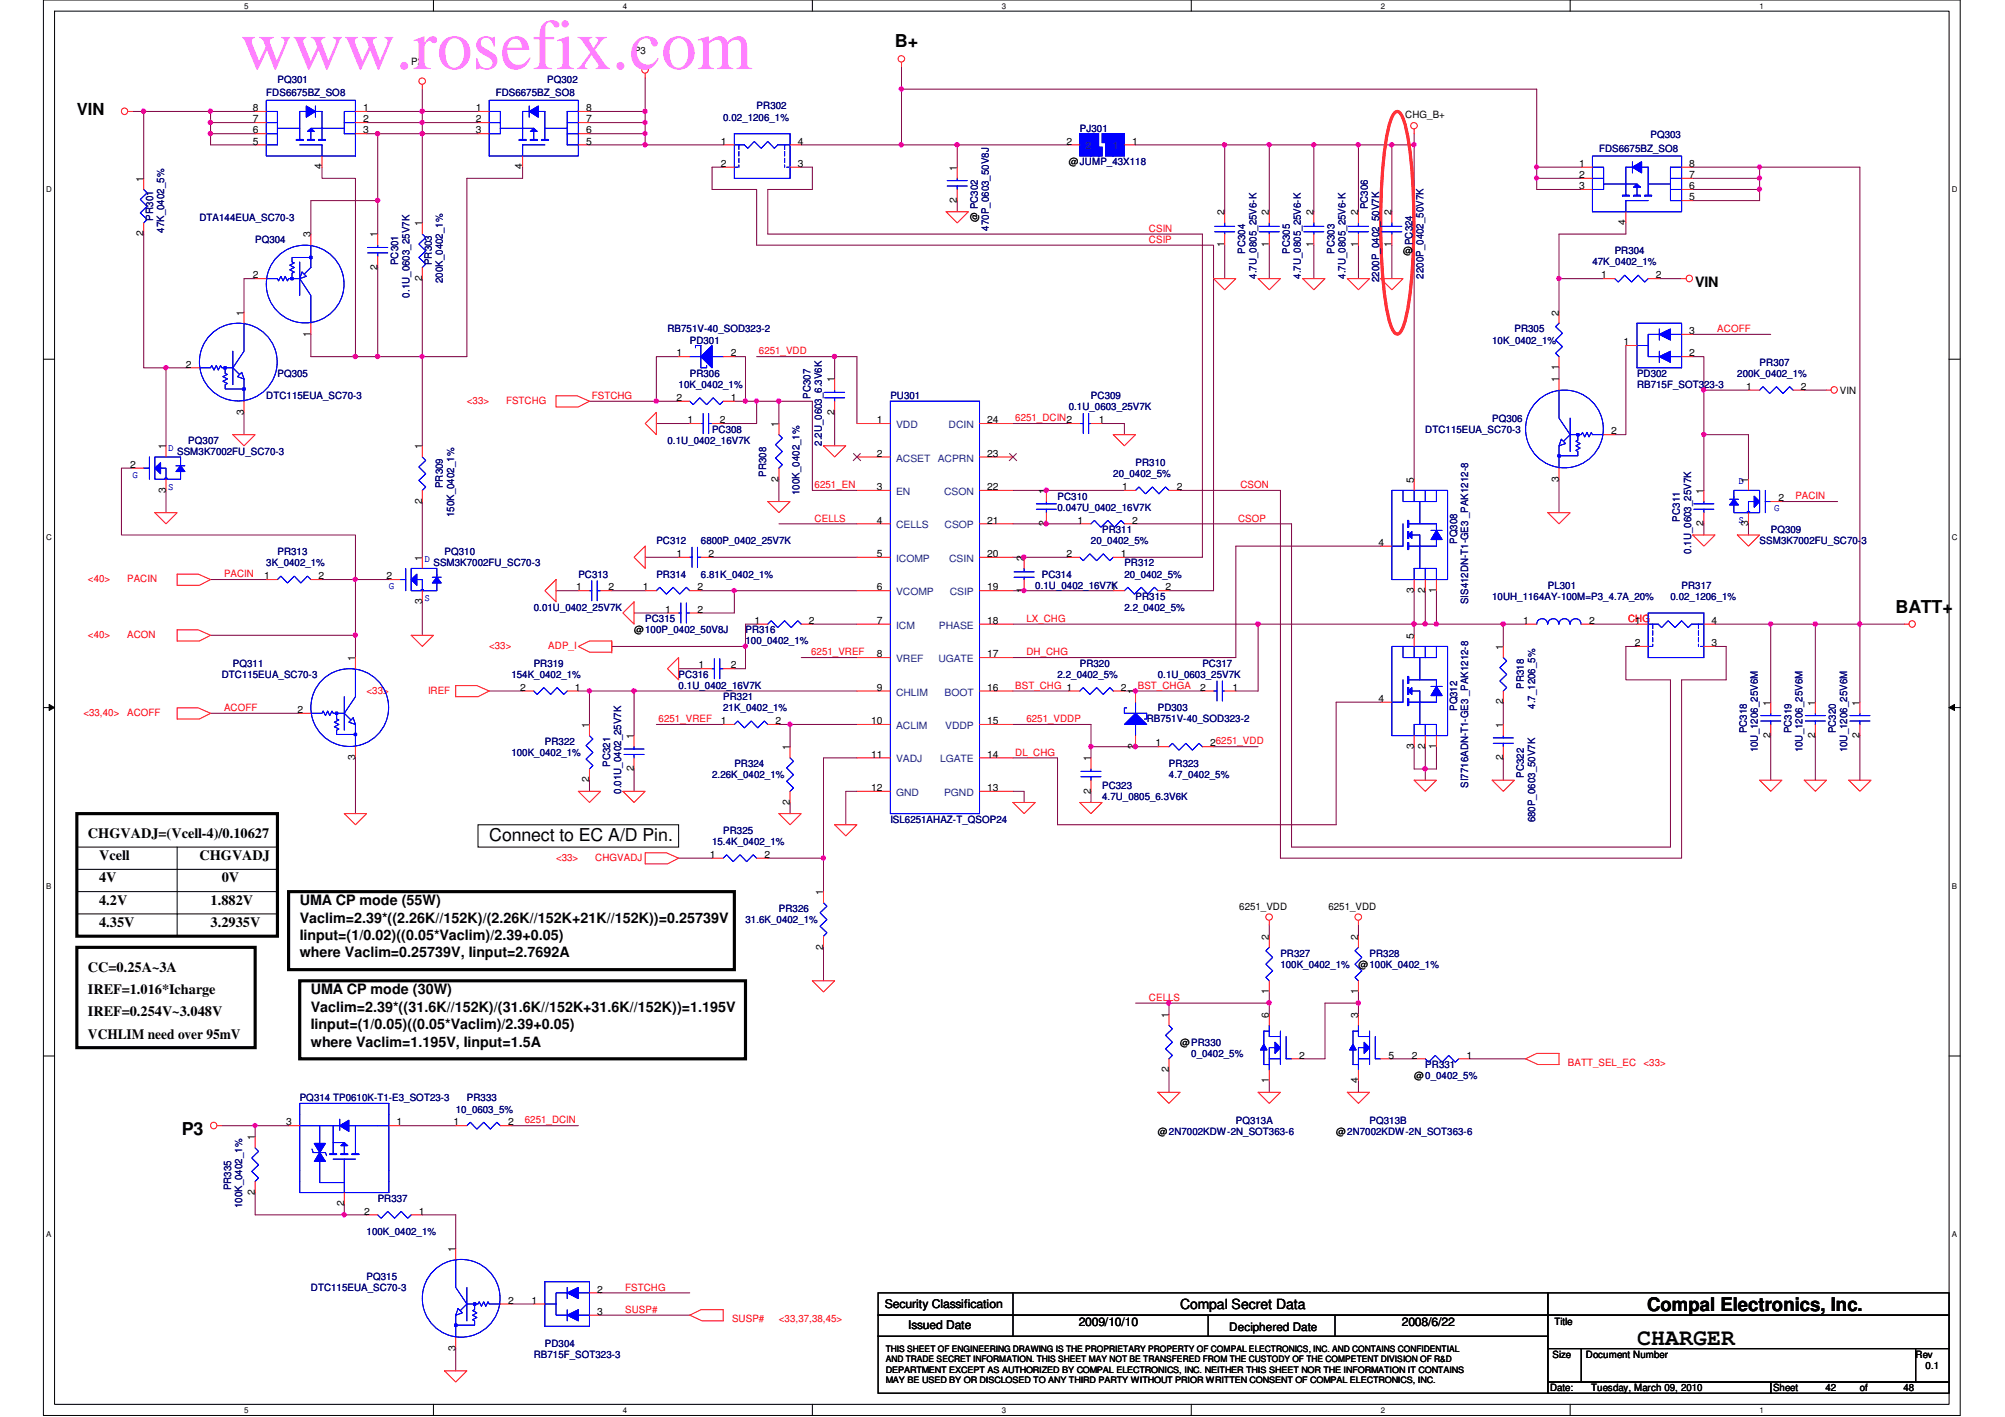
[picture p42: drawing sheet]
<svg xmlns="http://www.w3.org/2000/svg" width="297mm" height="210mm" viewBox="0 0 297 210" stroke-linecap="round" stroke-linejoin="round" font-family="sans-serif">
<defs><g id="words">
<text font-size="10.6" fill="#ff80ff" x="35.6" y="10.2">www.rosefix.com</text>
<text font-size="3.4" x="242.5" y="199.3">CHARGER</text>
<text font-size="2.8" x="244" y="194.1">Compal Electronics, Inc.</text>
<g font-size="2.6">
<text x="132.6" y="7">B+</text>
<text x="280.8" y="90.8">BATT+</text>
<text x="72.5" y="124.5">Connect to EC A/D Pin.</text>
<text x="26.9" y="168.2">P3</text>
</g>
<text font-size="2.5" x="11.4" y="17.1">VIN</text>
<g font-size="2.1">
<text x="251.1" y="42.5">VIN</text>
<text x="13" y="124.1">CHGVADJ=(Vcell-4)/0.10627</text>
<text x="14.7" y="127.4">Vcell</text>
<text x="14.7" y="130.7">4V</text>
<text x="29.5" y="127.4">CHGVADJ</text>
<text x="32.8" y="130.7">0V</text>
<text x="14.7" y="134">4.2V</text>
<text x="14.7" y="137.3">4.35V</text>
<text x="31.2" y="134">1.882V</text>
<text x="31.2" y="137.3">3.2935V</text>
<text x="44.4" y="134.1">UMA CP mode (55W)</text>
<text x="44.4" y="136.7">Vaclim=2.39*((2.26K//152K)/(2.26K//152K+21K//152K))=0.25739V</text>
<text x="13" y="143.9">CC=0.25A~3A</text>
<text x="44.4" y="139.2">Iinput=(1/0.02)((0.05*Vaclim)/2.39+0.05)</text>
<text x="44.4" y="141.8">where Vaclim=0.25739V, Iinput=2.7692A</text>
<text x="13" y="147.2">IREF=1.016*Icharge</text>
<text x="46.1" y="147.3">UMA CP mode (30W)</text>
<text x="46.1" y="149.9">Vaclim=2.39*((31.6K//152K)/(31.6K//152K+31.6K//152K))=1.195V</text>
<text x="13" y="150.5">IREF=0.254V~3.048V</text>
<text x="13" y="153.8">VCHLIM need over 95mV</text>
<text x="46.1" y="152.4">Iinput=(1/0.05)((0.05*Vaclim)/2.39+0.05)</text>
<text x="46.1" y="155">where Vaclim=1.195V, Iinput=1.5A</text>
<text x="174.8" y="193.9">Compal Secret Data</text>
</g>
<g font-size="1.8">
<text x="131.1" y="193.8">Security Classification</text>
<text x="134.5" y="196.9">Issued Date</text>
<text x="159.8" y="196.4">2009/10/10</text>
<text x="207.7" y="196.4">2008/6/22</text>
</g>
<text font-size="1.7" x="182.1" y="197.1">Deciphered Date</text>
<g font-size="1.5">
<text x="60.9" y="9.6">P2</text>
<text x="93.9" y="8">P3</text>
<text x="37.5" y="16.5">8</text>
<text x="53.8" y="16.5">1</text>
<text x="70.5" y="16.5">1</text>
<text x="86.8" y="16.5">8</text>
<text x="208.2" y="17.5">CHG_B+</text>
<text x="37.5" y="19.8">6</text>
<text x="37.5" y="21.4">5</text>
<text x="37.5" y="18.1">7</text>
<text x="53.8" y="19.8">3</text>
<text x="53.8" y="18.1">2</text>
<text x="70.5" y="19.8">3</text>
<text x="70.5" y="18.1">2</text>
<text x="86.8" y="19.8">6</text>
<text x="86.8" y="21.4">5</text>
<text x="86.8" y="18.1">7</text>
<text x="106.8" y="21.4">1</text>
<text x="118.2" y="21.4">4</text>
<text x="158" y="21.4">2</text>
<text x="167.7" y="21.4">1</text>
<text x="21.2" y="26.9" transform="rotate(-90 21.2 26.9)">1</text>
<text x="47.7" y="25.1" transform="rotate(-90 47.7 25.1)">4</text>
<text x="77.4" y="25.1" transform="rotate(-90 77.4 25.1)">4</text>
<text x="106.8" y="24.7">2</text>
<text x="118.2" y="24.7">3</text>
<text x="141.8" y="25.3" transform="rotate(-90 141.8 25.3)">1</text>
<text x="158.3" y="24.5">@JUMP_43X118</text>
<text x="233.9" y="28">3</text>
<text x="233.9" y="26.4">2</text>
<text x="233.9" y="24.7">1</text>
<text x="250.3" y="28">6</text>
<text x="250.3" y="29.7">5</text>
<text x="250.3" y="26.4">7</text>
<text x="250.3" y="24.7">8</text>
<text x="21.2" y="35" transform="rotate(-90 21.2 35)">2</text>
<text x="46" y="35.2" transform="rotate(-90 46 35.2)">3</text>
<text x="55.9" y="35.2" transform="rotate(-90 55.9 35.2)">1</text>
<text x="62.5" y="33.5" transform="rotate(-90 62.5 33.5)">1</text>
<text x="141.8" y="30.1" transform="rotate(-90 141.8 30.1)">2</text>
<text x="144.9" y="32.9" transform="rotate(-90 144.9 32.9)">@ PC302</text>
<text x="181.4" y="31.9" transform="rotate(-90 181.4 31.9)">2</text>
<text x="188" y="31.9" transform="rotate(-90 188 31.9)">2</text>
<text x="194.6" y="31.9" transform="rotate(-90 194.6 31.9)">2</text>
<text x="201.2" y="31.9" transform="rotate(-90 201.2 31.9)">2</text>
<text x="206.2" y="31.9" transform="rotate(-90 206.2 31.9)">2</text>
<text x="240.8" y="33.4" transform="rotate(-90 240.8 33.4)">4</text>
<text x="37.5" y="41.2">2</text>
<text x="55.9" y="40" transform="rotate(-90 55.9 40)">2</text>
<text x="62.5" y="41.6" transform="rotate(-90 62.5 41.6)">2</text>
<text x="181.4" y="36.7" transform="rotate(-90 181.4 36.7)">1</text>
<text x="188" y="36.7" transform="rotate(-90 188 36.7)">1</text>
<text x="194.6" y="36.7" transform="rotate(-90 194.6 36.7)">1</text>
<text x="201.2" y="36.7" transform="rotate(-90 201.2 36.7)">1</text>
<text x="206.2" y="36.7" transform="rotate(-90 206.2 36.7)">1</text>
<text x="207.9" y="37.7">@</text>
<text x="237.2" y="41.2">1</text>
<text x="245.3" y="41.2">2</text>
<text x="36.1" y="46.7" transform="rotate(-90 36.1 46.7)">1</text>
<text x="230.9" y="46.7" transform="rotate(-90 230.9 46.7)">2</text>
<text x="46" y="49.9" transform="rotate(-90 46 49.9)">1</text>
<text x="100.2" y="52.8">1</text>
<text x="108.3" y="52.8">2</text>
<text x="240.5" y="51.1">1</text>
<text x="250.3" y="52.8">2</text>
<text x="250.3" y="49.5">3</text>
<text x="27.6" y="54.4">2</text>
<text x="100.2" y="59.4">2</text>
<text x="108.3" y="59.4">1</text>
<text x="123.6" y="56.6" transform="rotate(-90 123.6 56.6)">1</text>
<text x="230.9" y="56.6" transform="rotate(-90 230.9 56.6)">1</text>
<text x="230.9" y="54.8" transform="rotate(-90 230.9 54.8)">1</text>
<text x="258.7" y="57.7">1</text>
<text x="266.8" y="57.7">2</text>
<text x="272.6" y="58.3">VIN</text>
<text x="36.1" y="61.4" transform="rotate(-90 36.1 61.4)">3</text>
<text x="101.9" y="62.7">1</text>
<text x="106.6" y="62.7">2</text>
<text x="115.4" y="63.2" transform="rotate(-90 115.4 63.2)">1</text>
<text x="123.6" y="61.4" transform="rotate(-90 123.6 61.4)">2</text>
<text x="129.9" y="62.7">1</text>
<text x="146.3" y="62.7">24</text>
<text x="162.8" y="62.7">1</text>
<text x="238.7" y="64.3">2</text>
<text x="19.3" y="69.3">2</text>
<text x="24.6" y="66.5" transform="rotate(-90 24.6 66.5)">1</text>
<text x="62.5" y="66.5" transform="rotate(-90 62.5 66.5)">1</text>
<text x="115.4" y="71.3" transform="rotate(-90 115.4 71.3)">2</text>
<text x="129.9" y="67.6">2</text>
<text x="146.3" y="67.6">23</text>
<text x="209.5" y="71.5" transform="rotate(-90 209.5 71.5)">5</text>
<text x="230.9" y="71.3" transform="rotate(-90 230.9 71.3)">3</text>
<text x="259" y="71.5" transform="rotate(-90 259 71.5)">1</text>
<text x="24.6" y="73" transform="rotate(-90 24.6 73)">3</text>
<text x="62.5" y="74.6" transform="rotate(-90 62.5 74.6)">2</text>
<text x="129.9" y="72.6">3</text>
<text x="129.9" y="77.6">4</text>
<text x="146.3" y="77.6">21</text>
<text x="146.3" y="72.6">22</text>
<text x="155" y="77.9" transform="rotate(-90 155 77.9)">2</text>
<text x="155" y="73.2" transform="rotate(-90 155 73.2)">1</text>
<text x="159.6" y="77.6">1</text>
<text x="166.2" y="72.6">1</text>
<text x="167.7" y="77.6">2</text>
<text x="174.3" y="72.6">2</text>
<text x="252.4" y="77.9" transform="rotate(-90 252.4 77.9)">2</text>
<text x="252.4" y="73.2" transform="rotate(-90 252.4 73.2)">1</text>
<text x="259" y="77.9" transform="rotate(-90 259 77.9)">3</text>
<text x="263.5" y="74.3">2</text>
<text x="62.5" y="83.1" transform="rotate(-90 62.5 83.1)">1</text>
<text x="100.2" y="82.5">1</text>
<text x="105" y="82.5">2</text>
<text x="129.9" y="82.5">5</text>
<text x="146.3" y="82.5">20</text>
<text x="151.7" y="83.1" transform="rotate(-90 151.7 83.1)">2</text>
<text x="158" y="82.5">2</text>
<text x="166.1" y="82.5">1</text>
<text x="204.2" y="80.9">4</text>
<text x="39.1" y="85.8">1</text>
<text x="47.2" y="85.8">2</text>
<text x="57.3" y="85.8">2</text>
<text x="62.5" y="89.5" transform="rotate(-90 62.5 89.5)">3</text>
<text x="85.3" y="87.5">1</text>
<text x="90.1" y="87.5">2</text>
<text x="95.2" y="87.5">1</text>
<text x="103.3" y="87.5">2</text>
<text x="129.9" y="87.5">6</text>
<text x="146.3" y="87.5">19</text>
<text x="151.7" y="87.8" transform="rotate(-90 151.7 87.8)">1</text>
<text x="164.6" y="87.5">1</text>
<text x="172.7" y="87.5">2</text>
<text x="209.5" y="87.8" transform="rotate(-90 209.5 87.8)">3</text>
<text x="211.1" y="87.8" transform="rotate(-90 211.1 87.8)">2</text>
<text x="212.8" y="87.8" transform="rotate(-90 212.8 87.8)">1</text>
<text x="93.9" y="93.8">@100P_0402_50V8J</text>
<text x="98.5" y="90.8">1</text>
<text x="103.3" y="90.8">2</text>
<text x="111.8" y="92.4">1</text>
<text x="119.8" y="92.4">2</text>
<text x="129.9" y="92.4">7</text>
<text x="146.3" y="92.4">18</text>
<text x="209.5" y="94.6" transform="rotate(-90 209.5 94.6)">5</text>
<text x="225.7" y="92.4">1</text>
<text x="235.4" y="92.4">2</text>
<text x="242.2" y="92.4">1</text>
<text x="242.2" y="95.7">2</text>
<text x="253.6" y="95.7">3</text>
<text x="253.6" y="92.4">4</text>
<text x="52.6" y="97.9" transform="rotate(-90 52.6 97.9)">1</text>
<text x="103.5" y="99">1</text>
<text x="108.3" y="99">2</text>
<text x="129.9" y="97.4">8</text>
<text x="146.3" y="97.4">17</text>
<text x="222.7" y="96.3" transform="rotate(-90 222.7 96.3)">1</text>
<text x="44.1" y="105.6">2</text>
<text x="77.1" y="102.3">2</text>
<text x="85.2" y="102.3">1</text>
<text x="87.3" y="107.8" transform="rotate(-90 87.3 107.8)">1</text>
<text x="106.8" y="107.3">1</text>
<text x="114.9" y="107.3">2</text>
<text x="129.1" y="107.3">10</text>
<text x="129.9" y="102.3">9</text>
<text x="146.3" y="102.3">16</text>
<text x="146.3" y="107.3">15</text>
<text x="166.1" y="102.3">2</text>
<text x="168.2" y="102.9" transform="rotate(-90 168.2 102.9)">1</text>
<text x="177.8" y="102.3">2</text>
<text x="182.6" y="102.3">1</text>
<text x="204.2" y="104">4</text>
<text x="222.7" y="107.8" transform="rotate(-90 222.7 107.8)">1</text>
<text x="222.7" y="104.4" transform="rotate(-90 222.7 104.4)">2</text>
<text x="262.3" y="104.5" transform="rotate(-90 262.3 104.5)">1</text>
<text x="268.9" y="104.5" transform="rotate(-90 268.9 104.5)">1</text>
<text x="275.5" y="104.5" transform="rotate(-90 275.5 104.5)">1</text>
<text x="52.6" y="112.6" transform="rotate(-90 52.6 112.6)">3</text>
<text x="93.9" y="109.5" transform="rotate(-90 93.9 109.5)">1</text>
<text x="117" y="111.1" transform="rotate(-90 117 111.1)">1</text>
<text x="129.1" y="112.2">11</text>
<text x="146.3" y="112.2">14</text>
<text x="161.6" y="112.8" transform="rotate(-90 161.6 112.8)">1</text>
<text x="168.2" y="111" transform="rotate(-90 168.2 111)">2</text>
<text x="171.2" y="110.6">1</text>
<text x="179.3" y="110.6">26251_VDD</text>
<text x="209.5" y="111" transform="rotate(-90 209.5 111)">3</text>
<text x="211.1" y="111" transform="rotate(-90 211.1 111)">2</text>
<text x="212.8" y="111" transform="rotate(-90 212.8 111)">1</text>
<text x="222.7" y="112.6" transform="rotate(-90 222.7 112.6)">2</text>
<text x="262.3" y="109.3" transform="rotate(-90 262.3 109.3)">2</text>
<text x="268.9" y="109.3" transform="rotate(-90 268.9 109.3)">2</text>
<text x="275.5" y="109.3" transform="rotate(-90 275.5 109.3)">2</text>
<text x="87.3" y="115.9" transform="rotate(-90 87.3 115.9)">2</text>
<text x="93.9" y="114.3" transform="rotate(-90 93.9 114.3)">2</text>
<text x="117" y="119.2" transform="rotate(-90 117 119.2)">2</text>
<text x="129.1" y="117.2">12</text>
<text x="146.3" y="117.2">13</text>
<text x="161.6" y="117.6" transform="rotate(-90 161.6 117.6)">2</text>
<text x="105.2" y="127.1">1</text>
<text x="113.2" y="127.1">2</text>
<text x="122" y="132.6" transform="rotate(-90 122 132.6)">1</text>
<text x="183.6" y="134.7">6251_VDD</text>
<text x="196.8" y="134.7">6251_VDD</text>
<text x="122" y="140.7" transform="rotate(-90 122 140.7)">2</text>
<text x="188" y="139.2" transform="rotate(-90 188 139.2)">2</text>
<text x="201.2" y="139.2" transform="rotate(-90 201.2 139.2)">2</text>
<text x="201.2" y="143.3">@100K_0402_1%</text>
<text x="188" y="147.3" transform="rotate(-90 188 147.3)">1</text>
<text x="201.2" y="147.3" transform="rotate(-90 201.2 147.3)">1</text>
<text x="173.1" y="150.7" transform="rotate(-90 173.1 150.7)">1</text>
<text x="174.8" y="154.9">@PR330</text>
<text x="188" y="150.7" transform="rotate(-90 188 150.7)">6</text>
<text x="201.2" y="150.7" transform="rotate(-90 201.2 150.7)">3</text>
<text x="173.1" y="158.8" transform="rotate(-90 173.1 158.8)">2</text>
<text x="188" y="160.5" transform="rotate(-90 188 160.5)">1</text>
<text x="192.5" y="156.8">2</text>
<text x="201.2" y="160.5" transform="rotate(-90 201.2 160.5)">4</text>
<text x="205.7" y="156.8">5</text>
<text x="209.2" y="156.8">2</text>
<text x="209.5" y="159.9">@0_0402_5%</text>
<text x="217.3" y="156.8">1</text>
<text x="42.4" y="166.7">3</text>
<text x="58.8" y="166.7">1</text>
<text x="67.2" y="166.7">1</text>
<text x="75.3" y="166.7">2</text>
<text x="37.8" y="168.9" transform="rotate(-90 37.8 168.9)">1</text>
<text x="171.5" y="168.1">@2N7002KDW-2N_SOT363-6</text>
<text x="197.9" y="168.1">@2N7002KDW-2N_SOT363-6</text>
<text x="37.8" y="177" transform="rotate(-90 37.8 177)">2</text>
<text x="51" y="178.6" transform="rotate(-90 51 178.6)">2</text>
<text x="54" y="179.9">2</text>
<text x="62.1" y="179.9">1</text>
<text x="67.5" y="185.4" transform="rotate(-90 67.5 185.4)">1</text>
<text x="88.5" y="191.5">2</text>
<text x="75.3" y="193.1">2</text>
<text x="78.7" y="193.1">1</text>
<text x="88.5" y="194.8">3</text>
<text x="230.3" y="196.3">Title</text>
<text x="67.5" y="200.1" transform="rotate(-90 67.5 200.1)">3</text>
<text x="230" y="201.1">Size</text>
<text x="234.9" y="201.1">Document Number</text>
<text x="283.8" y="201.1">Rev</text>
<text x="285.3" y="202.8">0.1</text>
<text x="229.7" y="206.1">Date:</text>
<text x="235.7" y="206.1">Tuesday, March 09, 2010</text>
<text x="262.7" y="206.1">Sheet</text>
<text x="270.4" y="206.1">42</text>
<text x="275.5" y="206.1">of</text>
<text x="282" y="206.1">48</text>
</g>
<g font-size="1.5" fill="#000080">
<text x="39.5" y="14.2">FDS6675BZ_SO8</text>
<text x="41.1" y="12.2">PQ301</text>
<text x="73.4" y="14.2">FDS6675BZ_SO8</text>
<text x="81.1" y="12.2">PQ302</text>
<text x="107.1" y="17.9">0.02_1206_1%</text>
<text x="112.1" y="16.2">PR302</text>
<text x="160" y="19.5">PJ301</text>
<text x="236.9" y="22.5">FDS6675BZ_SO8</text>
<text x="244.5" y="20.5">PQ303</text>
<text x="22.7" y="32.7" transform="rotate(-90 22.7 32.7)">PR301</text>
<text x="24.3" y="34.5" transform="rotate(-90 24.3 34.5)">47K_0402_5%</text>
<text x="29.5" y="32.7">DTA144EUA_SC70-3</text>
<text x="146.5" y="34.2" transform="rotate(-90 146.5 34.2)">470P_0603_50V8J</text>
<text x="202.6" y="31" transform="rotate(-90 202.6 31)">PC306</text>
<text x="37.8" y="36">PQ304</text>
<text x="59" y="39.3" transform="rotate(-90 59 39.3)">PC301</text>
<text x="64" y="39.3" transform="rotate(-90 64 39.3)">PR303</text>
<text x="65.6" y="42" transform="rotate(-90 65.6 42)">200K_0402_1%</text>
<text x="184.5" y="37.6" transform="rotate(-90 184.5 37.6)">PC304</text>
<text x="186.1" y="41.3" transform="rotate(-90 186.1 41.3)">4.7U_0805_25V6-K</text>
<text x="191.1" y="37.6" transform="rotate(-90 191.1 37.6)">PC305</text>
<text x="192.7" y="41.3" transform="rotate(-90 192.7 41.3)">4.7U_0805_25V6-K</text>
<text x="197.7" y="37.6" transform="rotate(-90 197.7 37.6)">PC303</text>
<text x="199.3" y="41.3" transform="rotate(-90 199.3 41.3)">4.7U_0805_25V6-K</text>
<text x="204.3" y="41.8" transform="rotate(-90 204.3 41.8)">2200P_0402_50V7K</text>
<text x="209.3" y="36.3" transform="rotate(-90 209.3 36.3)">PC324</text>
<text x="210.9" y="41.3" transform="rotate(-90 210.9 41.3)">2200P_0402_50V7K</text>
<text x="235.9" y="39.3">47K_0402_1%</text>
<text x="239.2" y="37.7">PR304</text>
<text x="60.7" y="44.1" transform="rotate(-90 60.7 44.1)">0.1U_0603_25V7K</text>
<text x="98.9" y="49.2">RB751V-40_SOD323-2</text>
<text x="102.2" y="50.9">PD301</text>
<text x="221.1" y="50.9">10K_0402_1%</text>
<text x="224.4" y="49.2">PR305</text>
<text x="39.5" y="59.1">DTC115EUA_SC70-3</text>
<text x="41.1" y="55.8">PQ305</text>
<text x="100.5" y="57.5">10K_0402_1%</text>
<text x="102.2" y="55.8">PR306</text>
<text x="120.1" y="59.1" transform="rotate(-90 120.1 59.1)">PC307</text>
<text x="131.9" y="59.1">PU301</text>
<text x="161.6" y="59.1">PC309</text>
<text x="242.5" y="55.8">PD302</text>
<text x="242.5" y="57.5">RB715F_SOT323-3</text>
<text x="257.4" y="55.8">200K_0402_1%</text>
<text x="260.7" y="54.2">PR307</text>
<text x="27.9" y="65.7">PQ307</text>
<text x="98.9" y="65.7">0.1U_0402_16V7K</text>
<text x="105.5" y="64.1">PC308</text>
<text x="158.3" y="60.8">0.1U_0603_25V7K</text>
<text x="211.2" y="64.1">DTC115EUA_SC70-3</text>
<text x="221.1" y="62.4">PQ306</text>
<text x="26.2" y="67.4">SSM3K7002FU_SC70-3</text>
<text x="113.5" y="70.7" transform="rotate(-90 113.5 70.7)">PR308</text>
<text x="121.7" y="66" transform="rotate(-90 121.7 66)">2.2U_0603_6.3V6K</text>
<text x="164.9" y="70.7">20_0402_5%</text>
<text x="168.2" y="69">PR310</text>
<text x="65.6" y="72.3" transform="rotate(-90 65.6 72.3)">PR309</text>
<text x="67.3" y="76.6" transform="rotate(-90 67.3 76.6)">150K_0402_1%</text>
<text x="118.4" y="73.3" transform="rotate(-90 118.4 73.3)">100K_0402_1%</text>
<text x="156.7" y="74">PC310</text>
<text x="156.7" y="75.6">0.047U_0402_16V7K</text>
<text x="248.9" y="77.3" transform="rotate(-90 248.9 77.3)">PC311</text>
<text x="39.5" y="83.9">3K_0402_1%</text>
<text x="41.1" y="82.3">PR313</text>
<text x="64.2" y="83.9">SSM3K7002FU_SC70-3</text>
<text x="65.9" y="82.3">PQ310</text>
<text x="97.2" y="80.6">PC312</text>
<text x="103.8" y="80.6">6800P_0402_25V7K</text>
<text x="161.6" y="80.6">20_0402_5%</text>
<text x="163.3" y="79">PR311</text>
<text x="166.6" y="83.9">PR312</text>
<text x="215.9" y="80.6" transform="rotate(-90 215.9 80.6)">PQ308</text>
<text x="250.5" y="82" transform="rotate(-90 250.5 82)">0.1U_0603_25V7K</text>
<text x="260.7" y="80.6">SSM3K7002FU_SC70-3</text>
<text x="262.3" y="79">PQ309</text>
<text x="85.7" y="85.6">PC313</text>
<text x="97.2" y="85.6">PR314</text>
<text x="103.8" y="85.6">6.81K_0402_1%</text>
<text x="153.4" y="87.2">0.1U_0402_16V7K</text>
<text x="154.3" y="85.6">PC314</text>
<text x="166.6" y="85.6">20_0402_5%</text>
<text x="168.2" y="88.9">PR315</text>
<text x="217.5" y="89.5" transform="rotate(-90 217.5 89.5)">SIS412DN-T1-GE3 _PAK1212-8</text>
<text x="221.1" y="88.9">10UH_1164AY-100M=P3_4.7A_20%</text>
<text x="229.3" y="87.2">PL301</text>
<text x="247.5" y="88.9">0.02_1206_1%</text>
<text x="249.1" y="87.2">PR317</text>
<text x="79.1" y="90.5">0.01U_0402_25V7K</text>
<text x="95.6" y="92.2">PC315</text>
<text x="110.4" y="93.8">PR316</text>
<text x="110.4" y="95.5">100_0402_1%</text>
<text x="166.6" y="90.5">2.2_0402_5%</text>
<text x="32.8" y="100.4">DTC115EUA_SC70-3</text>
<text x="34.5" y="98.8">PQ311</text>
<text x="75.8" y="100.4">154K_0402_1%</text>
<text x="79.1" y="98.8">PR319</text>
<text x="100.5" y="100.4">PC316</text>
<text x="156.7" y="100.4">2.2_0402_5%</text>
<text x="160" y="98.8">PR320</text>
<text x="171.5" y="100.4">0.1U_0603_25V7K</text>
<text x="178.1" y="98.8">PC317</text>
<text x="100.5" y="102.1">0.1U_0402_16V7K</text>
<text x="107.1" y="103.7">PR321</text>
<text x="107.1" y="105.4">21K_0402_1%</text>
<text x="169.9" y="107">RB751V-40_SOD323-2</text>
<text x="171.5" y="105.4">PD303</text>
<text x="215.9" y="105.3" transform="rotate(-90 215.9 105.3)">PQ312</text>
<text x="225.8" y="102" transform="rotate(-90 225.8 102)">PR318</text>
<text x="227.4" y="105" transform="rotate(-90 227.4 105)">4.7_1206_5%</text>
<text x="75.8" y="112">100K_0402_1%</text>
<text x="80.7" y="110.3">PR322</text>
<text x="90.4" y="113.6" transform="rotate(-90 90.4 113.6)">PC321</text>
<text x="108.8" y="113.6">PR324</text>
<text x="173.2" y="113.6">PR323</text>
<text x="258.8" y="108.6" transform="rotate(-90 258.8 108.6)">PC318</text>
<text x="260.4" y="111.5" transform="rotate(-90 260.4 111.5)">10U_1206_25V6M</text>
<text x="265.4" y="108.6" transform="rotate(-90 265.4 108.6)">PC319</text>
<text x="267" y="111.5" transform="rotate(-90 267 111.5)">10U_1206_25V6M</text>
<text x="272" y="108.6" transform="rotate(-90 272 108.6)">PC320</text>
<text x="273.6" y="111.5" transform="rotate(-90 273.6 111.5)">10U_1206_25V6M</text>
<text x="92" y="117.6" transform="rotate(-90 92 117.6)">0.01U_0402_25V7K</text>
<text x="105.5" y="115.3">2.26K_0402_1%</text>
<text x="163.3" y="116.9">PC323</text>
<text x="163.3" y="118.6">4.7U_0805_6.3V6K</text>
<text x="173.2" y="115.3">4.7_0402_5%</text>
<text x="217.5" y="116.7" transform="rotate(-90 217.5 116.7)">SI7716ADN-T1-GE3 _PAK1212-8</text>
<text x="225.8" y="115.2" transform="rotate(-90 225.8 115.2)">PC322</text>
<text x="105.5" y="125.2">15.4K_0402_1%</text>
<text x="107.1" y="123.5">PR325</text>
<text x="131.9" y="121.9">ISL6251AHAZ-T_QSOP24</text>
<text x="227.4" y="121.8" transform="rotate(-90 227.4 121.8)">680P_0603_50V7K</text>
<text x="110.4" y="136.7">31.6K_0402_1%</text>
<text x="115.4" y="135.1">PR326</text>
<text x="189.7" y="141.7">PR327</text>
<text x="189.7" y="143.3">100K_0402_1%</text>
<text x="202.9" y="141.7">PR328</text>
<text x="176.5" y="156.5">0_0402_5%</text>
<text x="211.2" y="158.2">PR331</text>
<text x="44.4" y="163.2">PQ314 TP0610K-T1-E3_SOT23-3</text>
<text x="67.5" y="164.8">10_0603_5%</text>
<text x="69.2" y="163.2">PR333</text>
<text x="183.1" y="166.5">PQ313A</text>
<text x="202.9" y="166.5">PQ313B</text>
<text x="34.2" y="176.3" transform="rotate(-90 34.2 176.3)">PR335</text>
<text x="35.9" y="179" transform="rotate(-90 35.9 179)">100K_0402_1%</text>
<text x="56" y="178">PR337</text>
<text x="54.3" y="183">100K_0402_1%</text>
<text x="46.1" y="191.2">DTC115EUA_SC70-3</text>
<text x="54.3" y="189.6">PQ315</text>
<text x="79.1" y="201.1">RB715F_SOT323-3</text>
<text x="80.7" y="199.5">PD304</text>
</g>
<g font-size="1.5" fill="#004080">
<text x="160.8" y="22.1">2</text>
<text x="164.9" y="22.1">1</text>
<text x="132.8" y="63.4">VDD</text>
<text x="140.5" y="63.4">DCIN</text>
<text x="132.8" y="68.4">ACSET</text>
<text x="138.9" y="68.4">ACPRN</text>
<text x="132.8" y="73.3">EN</text>
<text x="139.9" y="73.3">CSON</text>
<text x="132.8" y="78.3">CELLS</text>
<text x="132.8" y="83.2">ICOMP</text>
<text x="140" y="78.3">CSOP</text>
<text x="140.6" y="83.2">CSIN</text>
<text x="132.8" y="88.2">VCOMP</text>
<text x="140.7" y="88.2">CSIP</text>
<text x="132.8" y="93.1">ICM</text>
<text x="139.1" y="93.1">PHASE</text>
<text x="132.8" y="98.1">VREF</text>
<text x="139" y="98.1">UGATE</text>
<text x="132.8" y="103">CHLIM</text>
<text x="132.8" y="108">ACLIM</text>
<text x="140" y="103">BOOT</text>
<text x="140" y="108">VDDP</text>
<text x="132.8" y="112.9">VADJ</text>
<text x="139.3" y="112.9">LGATE</text>
<text x="132.8" y="117.9">GND</text>
<text x="139.9" y="117.9">PGND</text>
</g>
<g font-size="1.5" fill="#f00">
<text x="170.2" y="36">CSIP</text>
<text x="170.2" y="34.3">CSIN</text>
<text x="112.4" y="52.5">6251_VDD</text>
<text x="254.4" y="49.2">ACOFF</text>
<text x="69.2" y="59.8">&lt;33&gt;</text>
<text x="75" y="59.8">FSTCHG</text>
<text x="87.7" y="59.1">FSTCHG</text>
<text x="150.4" y="62.4">6251_DCIN2</text>
<text x="120.7" y="72.3">6251_EN</text>
<text x="120.7" y="77.3">CELLS</text>
<text x="183.4" y="77.3">CSOP</text>
<text x="183.8" y="72.3">CSON</text>
<text x="266" y="74">PACIN</text>
<text x="13" y="86.2">&lt;40&gt;</text>
<text x="18.8" y="86.2">PACIN</text>
<text x="33.2" y="85.5">PACIN</text>
<text x="13" y="94.5">&lt;40&gt;</text>
<text x="18.8" y="94.5">ACON</text>
<text x="152.1" y="92.1">LX_CHG</text>
<text x="241.2" y="92.1">CHG</text>
<text x="72.5" y="96.1">&lt;33&gt;</text>
<text x="81.2" y="96.1">ADP_I</text>
<text x="120.2" y="97.1">6251_VREF</text>
<text x="152.1" y="97.1">DH_CHG</text>
<text x="12.4" y="106">&lt;33,40&gt;</text>
<text x="18.8" y="106">ACOFF</text>
<text x="33.2" y="105.3">ACOFF</text>
<text x="54.3" y="102.7">&lt;33&gt;</text>
<text x="63.4" y="102.7">IREF</text>
<text x="97.6" y="107">6251_VREF</text>
<text x="150.4" y="102">BST_CHG 1</text>
<text x="152.1" y="107">6251_VDDP</text>
<text x="168.6" y="102">BST_CHGA</text>
<text x="150.4" y="111.9">DL_CHG</text>
<text x="82.4" y="127.5">&lt;33&gt;</text>
<text x="88.2" y="127.5">CHGVADJ</text>
<text x="170.2" y="148.3">CELLS</text>
<text x="232.3" y="157.9">BATT_SEL_EC</text>
<text x="243.5" y="157.9">&lt;33&gt;</text>
<text x="77.8" y="166.4">6251_DCIN</text>
<text x="92.6" y="191.2">FSTCHG</text>
<text x="92.6" y="194.5">SUSP#</text>
<text x="108.5" y="195.8">SUSP#</text>
<text x="115.4" y="195.8">&lt;33,37,38,45&gt;</text>
</g>
<g font-size="1.5" fill="#00f">
<text x="19.6" y="70.7">G</text>
<text x="24.9" y="66.8">D</text>
<text x="257.6" y="71.7">D</text>
<text x="24.9" y="72.6">S</text>
<text x="257.6" y="77.5">S</text>
<text x="262.8" y="75.7">G</text>
<text x="62.9" y="83.3">D</text>
<text x="57.6" y="87.2">G</text>
<text x="62.9" y="89.1">S</text>
</g>
<g font-size="1.3">
<text x="131.2" y="200.3">THIS SHEET OF ENGINEERING DRAWING IS THE PROPRIETARY PROPERTY OF COMPAL ELECTRONICS, INC. AND CONTAINS CONFIDENTIAL</text>
<text x="131.2" y="201.8">AND TRADE SECRET INFORMATION. THIS SHEET MAY NOT BE TRANSFERED FROM THE CUSTODY OF THE COMPETENT DIVISION OF R&amp;D</text>
<text x="131.2" y="203.3">DEPARTMENT EXCEPT AS AUTHORIZED BY COMPAL ELECTRONICS, INC. NEITHER THIS SHEET NOR THE INFORMATION IT CONTAINS</text>
<text x="131.2" y="204.9">MAY BE USED BY OR DISCLOSED TO ANY THIRD PARTY WITHOUT PRIOR WRITTEN CONSENT OF COMPAL ELECTRONICS, INC.</text>
</g>
<g font-size="1.2">
<text x="36.1" y="1.3">5</text>
<text x="92.3" y="1.3">4</text>
<text x="148.4" y="1.3">3</text>
<text x="204.6" y="1.3">2</text>
<text x="260.7" y="1.3">1</text>
<text x="6.9" y="28.5">D</text>
<text x="289.2" y="28.5">D</text>
<text x="6.9" y="80.1">C</text>
<text x="289.2" y="80.1">C</text>
<text x="6.9" y="131.7">B</text>
<text x="289.2" y="131.7">B</text>
<text x="6.9" y="183.3">A</text>
<text x="289.2" y="183.3">A</text>
<text x="36.1" y="209.3">5</text>
<text x="92.3" y="209.3">4</text>
<text x="148.4" y="209.3">3</text>
<text x="204.6" y="209.3">2</text>
<text x="260.7" y="209.3">1</text>
</g>
</g></defs>
<path d="M6.4 0h284v209.7h-284zM8.1 1.7h280.7v206.3h-280.7z" fill="none" stroke="#000" stroke-width=".15"/>
<g fill="#fff">
<path d="M36.1 .2h.6v1.3h-.6z"/>
<path d="M36.1 208.2h.6v1.3h-.6z"/>
</g>
<path d="M64.2 0v1.7M64.2 208v1.7" fill="none" stroke="#000" stroke-width=".15"/>
<g fill="#fff">
<path d="M92.3 .2h.6v1.3h-.6z"/>
<path d="M92.3 208.2h.6v1.3h-.6z"/>
</g>
<path d="M120.4 0v1.7M120.4 208v1.7" fill="none" stroke="#000" stroke-width=".15"/>
<g fill="#fff">
<path d="M148.4 .2h.6v1.3h-.6z"/>
<path d="M148.4 208.2h.6v1.3h-.6z"/>
</g>
<path d="M176.5 0v1.7M176.5 208v1.7" fill="none" stroke="#000" stroke-width=".15"/>
<g fill="#fff">
<path d="M204.6 .2h.5v1.3h-.5z"/>
<path d="M204.6 208.2h.5v1.3h-.5z"/>
</g>
<path d="M232.6 0v1.7M232.6 208v1.7" fill="none" stroke="#000" stroke-width=".15"/>
<g fill="#fff">
<path d="M260.7 .2h.6v1.3h-.6z"/>
<path d="M260.7 208.2h.6v1.3h-.6z"/>
<path d="M6.9 27.4h.8v1.3h-.8z"/>
<path d="M289.2 27.4h.8v1.3h-.8z"/>
<path d="M6.9 79h.8v1.3h-.8z"/>
<path d="M289.2 79h.8v1.3h-.8z"/>
</g>
<path d="M6.4 53.2h1.7M288.8 53.2h1.6" fill="none" stroke="#000" stroke-width=".15"/>
<g fill="#fff">
<path d="M6.9 130.6h.7v1.3h-.7z"/>
<path d="M289.2 130.6h.7v1.3h-.7z"/>
</g>
<path d="M6.4 104.8h1.7M7.3 104.4l.8 .4-.8 .4zM288.8 104.8h1.6M288.8 104.8l.8-.4v.8z" fill="none" stroke="#000" stroke-width=".15"/>
<path d="M7.3 104.4l.8 .4-.8 .4zM288.8 104.8l.8-.4v.8z" fill="#000"/>
<g fill="#fff">
<path d="M6.9 182.2h.7v1.3h-.7z"/>
<path d="M289.2 182.2h.7v1.3h-.7z"/>
</g>
<path d="M6.4 156.4h1.7M288.8 156.4h1.6" fill="none" stroke="#000" stroke-width=".15"/>
<path d="M87.3 16.5h8.3M113.7 28.1v6.6" fill="none" stroke="#800040" stroke-width=".15"/>
<circle cx="95.6" cy="16.5" r=".32" fill="#f0f"/>
<circle cx="95.6" cy="16.5" r=".32" fill="none" stroke="#f0f" stroke-width=".15"/>
<path d="M31.2 16.5h6.6M95.6 11.6v4.9M95.6 19.8v1.7M62.6 52.8v13.2" fill="none" stroke="#800040" stroke-width=".15"/>
<circle cx="31.2" cy="16.5" r=".32" fill="#f0f"/>
<circle cx="31.2" cy="16.5" r=".32" fill="none" stroke="#f0f" stroke-width=".15"/>
<path d="M62.6 19.8h8.2M62.6 16.5h8.2" fill="none" stroke="#800040" stroke-width=".15"/>
<circle cx="62.5" cy="16.5" r=".32" fill="#f0f"/>
<circle cx="62.5" cy="16.5" r=".32" fill="none" stroke="#f0f" stroke-width=".15"/>
<path d="M87.3 19.8h8.3" fill="none" stroke="#800040" stroke-width=".15"/>
<circle cx="95.6" cy="19.8" r=".32" fill="#f0f"/>
<circle cx="95.6" cy="19.8" r=".32" fill="none" stroke="#f0f" stroke-width=".15"/>
<path d="M87.3 21.5h8.3M62.6 41.3v11.5" fill="none" stroke="#800040" stroke-width=".15"/>
<circle cx="62.5" cy="52.8" r=".32" fill="#f0f"/>
<circle cx="62.5" cy="52.8" r=".32" fill="none" stroke="#f0f" stroke-width=".15"/>
<path d="M56 29.7v5M69.2 26.4v26.4h-13.2v-13.2" fill="none" stroke="#800040" stroke-width=".15"/>
<circle cx="55.9" cy="52.8" r=".32" fill="#f0f"/>
<circle cx="55.9" cy="52.8" r=".32" fill="none" stroke="#f0f" stroke-width=".15"/>
<path d="M62.6 19.8v13.2M62.6 18.2h8.2" fill="none" stroke="#800040" stroke-width=".15"/>
<circle cx="62.5" cy="19.8" r=".32" fill="#f0f"/>
<circle cx="62.5" cy="19.8" r=".32" fill="none" stroke="#f0f" stroke-width=".15"/>
<path d="M209.5 21.5v49.5" fill="none" stroke="#800040" stroke-width=".15"/>
<circle cx="209.5" cy="21.4" r=".32" fill="#f0f"/>
<circle cx="209.5" cy="21.4" r=".32" fill="none" stroke="#f0f" stroke-width=".15"/>
<path d="M262.3 92.5v11.5M268.9 92.5v11.5M262.3 109v6.6M268.9 109v6.6" fill="none" stroke="#800040" stroke-width=".15"/>
<circle cx="262.3" cy="92.4" r=".32" fill="#f0f"/>
<circle cx="262.3" cy="92.4" r=".32" fill="none" stroke="#f0f" stroke-width=".15"/>
<path d="M62.6 16.5v1.7M105.5 24.8v3.3M206.2 21.5h3.3M254.1 92.5h14.8M37.8 180h13.2" fill="none" stroke="#800040" stroke-width=".15"/>
<circle cx="62.5" cy="18.1" r=".32" fill="#f0f"/>
<circle cx="62.5" cy="18.1" r=".32" fill="none" stroke="#f0f" stroke-width=".15"/>
<path d="M62.6 18.2v1.6M105.5 28.1h6.6" fill="none" stroke="#800040" stroke-width=".15"/>
<circle cx="62.5" cy="19.8" r=".32" fill="#f0f"/>
<circle cx="62.5" cy="19.8" r=".32" fill="none" stroke="#f0f" stroke-width=".15"/>
<path d="M112.1 28.1v8.2M181.4 21.5v9.9" fill="none" stroke="#800040" stroke-width=".15"/>
<circle cx="181.4" cy="21.4" r=".32" fill="#f0f"/>
<circle cx="181.4" cy="21.4" r=".32" fill="none" stroke="#f0f" stroke-width=".15"/>
<path d="M168.2 21.5h19.8v9.9M52.7 94.1v3.3" fill="none" stroke="#800040" stroke-width=".15"/>
<circle cx="52.6" cy="94.1" r=".32" fill="#f0f"/>
<circle cx="52.6" cy="94.1" r=".32" fill="none" stroke="#f0f" stroke-width=".15"/>
<path d="M194.6 21.5v9.9" fill="none" stroke="#800040" stroke-width=".15"/>
<circle cx="194.6" cy="21.4" r=".32" fill="#f0f"/>
<circle cx="194.6" cy="21.4" r=".32" fill="none" stroke="#f0f" stroke-width=".15"/>
<path d="M188 21.5h6.6" fill="none" stroke="#800040" stroke-width=".15"/>
<circle cx="188" cy="21.4" r=".32" fill="#f0f"/>
<circle cx="188" cy="21.4" r=".32" fill="none" stroke="#f0f" stroke-width=".15"/>
<path d="M95.6 18.2v1.6M95.6 21.5h11.5M227.7 24.8h6.6M240.9 95.8v4.9h6.6" fill="none" stroke="#800040" stroke-width=".15"/>
<circle cx="95.6" cy="21.4" r=".32" fill="#f0f"/>
<circle cx="95.6" cy="21.4" r=".32" fill="none" stroke="#f0f" stroke-width=".15"/>
<path d="M103.8 87.5h5v3.3M209.5 87.5v5M235.9 92.5h6.6M31.2 105.7h13.2M117 118.9v1.6M247.5 100.7v24.8" fill="none" stroke="#800040" stroke-width=".15"/>
<circle cx="108.8" cy="87.5" r=".32" fill="#f0f"/>
<circle cx="108.8" cy="87.5" r=".32" fill="none" stroke="#f0f" stroke-width=".15"/>
<path d="M209.5 19.8v1.7M227.7 26.4h6.6M112.1 59.4h3.3v3.3M120.4 59.4v13.2h6.6M250.8 49.5h11.5M174.8 72.6h14.9M95.6 82.5h4.9M105.5 82.5h21.5M108.8 87.5h18.2" fill="none" stroke="#800040" stroke-width=".15"/>
<circle cx="112.1" cy="59.4" r=".32" fill="#f0f"/>
<circle cx="112.1" cy="59.4" r=".32" fill="none" stroke="#f0f" stroke-width=".15"/>
<path d="M108.8 52.8h1.6v6.6M115.4 71v3.3M82.4 87.5h3.3M90.6 87.5h5M93.9 90.8h5M103.8 90.8h5" fill="none" stroke="#800040" stroke-width=".15"/>
<circle cx="110.4" cy="59.4" r=".32" fill="#f0f"/>
<circle cx="110.4" cy="59.4" r=".32" fill="none" stroke="#f0f" stroke-width=".15"/>
<path d="M108.8 59.4h1.6M155 72.6h11.6" fill="none" stroke="#800040" stroke-width=".15"/>
<circle cx="155" cy="72.6" r=".32" fill="#f0f"/>
<circle cx="155" cy="72.6" r=".32" fill="none" stroke="#f0f" stroke-width=".15"/>
<path d="M123.7 52.8v3.3M123.7 61.1v4.9" fill="none" stroke="#800040" stroke-width=".15"/>
<circle cx="123.6" cy="52.8" r=".32" fill="#f0f"/>
<circle cx="123.6" cy="52.8" r=".32" fill="none" stroke="#f0f" stroke-width=".15"/>
<path d="M112.1 52.8h11.6M90.6 95.8h19.8M120.4 92.5h6.6" fill="none" stroke="#800040" stroke-width=".15"/>
<circle cx="110.4" cy="95.7" r=".32" fill="#f0f"/>
<circle cx="110.4" cy="95.7" r=".32" fill="none" stroke="#f0f" stroke-width=".15"/>
<path d="M100.5 52.8h-3.3v6.6M100.5 99.1h3.3M112.1 92.5h-1.7v6.6h-1.6M72.5 102.4h4.9M161.6 117.2v1.7" fill="none" stroke="#800040" stroke-width=".15"/>
<circle cx="97.2" cy="59.4" r=".32" fill="#f0f"/>
<circle cx="97.2" cy="59.4" r=".32" fill="none" stroke="#f0f" stroke-width=".15"/>
<g fill="none" stroke="#800040" stroke-width=".15">
<path d="M201.2 36.3v5M201.2 21.5v9.9M87.3 59.4h9.9M127 52.8v9.9M231 54.5v1.6M245.8 41.3h3.3M150.1 72.6h4.9M150.1 77.6h4.9M252.4 64.4v8.2M252.4 77.6v1.6M150.1 82.5h1.6M209.5 92.5v1.6"/>
<path d="M85.7 102.4h1.6v4.9M87.3 115.6v1.6M179.8 110.6h6.6M122 140.3v5"/>
</g>
<circle cx="201.2" cy="21.4" r=".32" fill="#f0f"/>
<circle cx="201.2" cy="21.4" r=".32" fill="none" stroke="#f0f" stroke-width=".15"/>
<path d="M227.7 24.8v1.6M231 41.3v4.9M118.7 97.4h8.3M150.1 87.5h1.6" fill="none" stroke="#800040" stroke-width=".15"/>
<circle cx="227.6" cy="24.7" r=".32" fill="#f0f"/>
<circle cx="227.6" cy="24.7" r=".32" fill="none" stroke="#f0f" stroke-width=".15"/>
<path d="M151.7 82.5h6.6M183.1 80.9h21.5" fill="none" stroke="#800040" stroke-width=".15"/>
<circle cx="151.7" cy="82.5" r=".32" fill="#f0f"/>
<circle cx="151.7" cy="82.5" r=".32" fill="none" stroke="#f0f" stroke-width=".15"/>
<path d="M155 77.6h5M197.9 104h6.7" fill="none" stroke="#800040" stroke-width=".15"/>
<circle cx="155" cy="77.6" r=".32" fill="#f0f"/>
<circle cx="155" cy="77.6" r=".32" fill="none" stroke="#f0f" stroke-width=".15"/>
<path d="M178.1 34.7v47.8M227.7 26.4v1.7h6.6M252.4 57.8h6.6M189.7 72.6v54.5M191.3 77.6v47.9M173.2 87.5h6.6M254.1 95.8h1.6" fill="none" stroke="#800040" stroke-width=".15"/>
<circle cx="227.6" cy="26.4" r=".32" fill="#f0f"/>
<circle cx="227.6" cy="26.4" r=".32" fill="none" stroke="#f0f" stroke-width=".15"/>
<path d="M211.2 92.5h1.6" fill="none" stroke="#800040" stroke-width=".15"/>
<circle cx="211.1" cy="92.4" r=".32" fill="#f0f"/>
<circle cx="211.1" cy="92.4" r=".32" fill="none" stroke="#f0f" stroke-width=".15"/>
<path d="M231 41.3h6.6M252.4 57.8v6.6M150.1 62.7h8.2M168.2 77.6h23.1M231 71v4.9M31.2 85.9h8.3M52.7 85.9h4.9M62.6 89.2v4.9M97.2 107.3h9.9M183.1 102.4h3.3" fill="none" stroke="#800040" stroke-width=".15"/>
<circle cx="230.9" cy="41.2" r=".32" fill="#f0f"/>
<circle cx="230.9" cy="41.2" r=".32" fill="none" stroke="#f0f" stroke-width=".15"/>
<path d="M231 34.7v6.6M252.4 64.4h6.6M166.6 82.5h11.5M275.5 92.5h6.6M115.4 107.3h1.6M222.7 112.3v3.3" fill="none" stroke="#800040" stroke-width=".15"/>
<circle cx="252.4" cy="64.4" r=".32" fill="#f0f"/>
<circle cx="252.4" cy="64.4" r=".32" fill="none" stroke="#f0f" stroke-width=".15"/>
<path d="M123.7 52.8h3.3M259 64.4v6.6M259 77.6v1.6M150.1 102.4h8.2M168.2 110.6h3.3" fill="none" stroke="#800040" stroke-width=".15"/>
<circle cx="168.2" cy="110.6" r=".32" fill="#f0f"/>
<circle cx="168.2" cy="110.6" r=".32" fill="none" stroke="#f0f" stroke-width=".15"/>
<path d="M264 74.3h8.2M151.7 87.5h13.2M166.6 102.4h1.6" fill="none" stroke="#800040" stroke-width=".15"/>
<circle cx="151.7" cy="87.5" r=".32" fill="#f0f"/>
<circle cx="151.7" cy="87.5" r=".32" fill="none" stroke="#f0f" stroke-width=".15"/>
<path d="M117 107.3h10" fill="none" stroke="#800040" stroke-width=".15"/>
<circle cx="117" cy="107.3" r=".32" fill="#f0f"/>
<circle cx="117" cy="107.3" r=".32" fill="none" stroke="#f0f" stroke-width=".15"/>
<path d="M161.6 110.6h6.6" fill="none" stroke="#800040" stroke-width=".15"/>
<circle cx="161.6" cy="110.6" r=".32" fill="#f0f"/>
<circle cx="161.6" cy="110.6" r=".32" fill="none" stroke="#f0f" stroke-width=".15"/>
<g fill="none" stroke="#800040" stroke-width=".15">
<path d="M105.5 24.8h1.6M112.1 36.3h67.7v51.2M113.7 34.7h64.4M231 34.7h9.9M268.9 92.5h6.6M93.9 113.9v3.3M117 107.3v3.3M122 112.3h5M125.3 117.2h1.7M161.6 107.3v5M197.9 104v18.2h-41.2v-9.9h-6.6M209.5 110.6v3.3h1.7v1.7"/>
<path d="M211.2 110.6v3.3M191.3 125.5h56.2"/>
</g>
<circle cx="268.9" cy="92.4" r=".32" fill="#f0f"/>
<circle cx="268.9" cy="92.4" r=".32" fill="none" stroke="#f0f" stroke-width=".15"/>
<path d="M47.7 85.9h5M240.9 95.8h1.6M211.2 113.9h1.6" fill="none" stroke="#800040" stroke-width=".15"/>
<circle cx="211.1" cy="113.9" r=".32" fill="#f0f"/>
<circle cx="211.1" cy="113.9" r=".32" fill="none" stroke="#f0f" stroke-width=".15"/>
<path d="M222.7 92.5h3.3M212.8 110.6v3.3" fill="none" stroke="#800040" stroke-width=".15"/>
<circle cx="222.7" cy="92.4" r=".32" fill="#f0f"/>
<circle cx="222.7" cy="92.4" r=".32" fill="none" stroke="#f0f" stroke-width=".15"/>
<path d="M209.5 92.5h1.7M93.9 102.4h33.1" fill="none" stroke="#800040" stroke-width=".15"/>
<circle cx="209.5" cy="92.4" r=".32" fill="#f0f"/>
<circle cx="209.5" cy="92.4" r=".32" fill="none" stroke="#f0f" stroke-width=".15"/>
<path d="M150.1 92.5h36.3M212.8 87.5v5" fill="none" stroke="#800040" stroke-width=".15"/>
<circle cx="186.4" cy="92.4" r=".32" fill="#f0f"/>
<circle cx="186.4" cy="92.4" r=".32" fill="none" stroke="#f0f" stroke-width=".15"/>
<path d="M93.9 102.4v6.6" fill="none" stroke="#800040" stroke-width=".15"/>
<circle cx="93.9" cy="102.3" r=".32" fill="#f0f"/>
<circle cx="93.9" cy="102.3" r=".32" fill="none" stroke="#f0f" stroke-width=".15"/>
<path d="M87.3 102.4h6.6M150.1 107.3h11.5" fill="none" stroke="#800040" stroke-width=".15"/>
<circle cx="87.3" cy="102.3" r=".32" fill="#f0f"/>
<circle cx="87.3" cy="102.3" r=".32" fill="none" stroke="#f0f" stroke-width=".15"/>
<path d="M150.1 117.2h1.6v1.7M168.2 102.4h9.9" fill="none" stroke="#800040" stroke-width=".15"/>
<circle cx="168.2" cy="102.3" r=".32" fill="#f0f"/>
<circle cx="168.2" cy="102.3" r=".32" fill="none" stroke="#f0f" stroke-width=".15"/>
<path d="M97.2 59.4h3.3M115.4 59.4h5M125.3 117.2v5" fill="none" stroke="#800040" stroke-width=".15"/>
<circle cx="115.4" cy="59.4" r=".32" fill="#f0f"/>
<circle cx="115.4" cy="59.4" r=".32" fill="none" stroke="#f0f" stroke-width=".15"/>
<path d="M112.1 59.4v3.3h-5M97.2 62.7h5M115.4 77.6h11.6M212.8 92.5h9.9v3.3M52.7 112.3v8.2" fill="none" stroke="#800040" stroke-width=".15"/>
<circle cx="212.8" cy="92.4" r=".32" fill="#f0f"/>
<circle cx="212.8" cy="92.4" r=".32" fill="none" stroke="#f0f" stroke-width=".15"/>
<path d="M133.6 13.2v8.3M141.8 21.5h16.5M62.6 74.3v8.2" fill="none" stroke="#800040" stroke-width=".15"/>
<circle cx="141.8" cy="21.4" r=".32" fill="#f0f"/>
<circle cx="141.8" cy="21.4" r=".32" fill="none" stroke="#f0f" stroke-width=".15"/>
<path d="M118.7 21.5h14.9M194.6 21.5h6.6M250.8 24.8h9.9M110.4 59.4h1.7M163.3 62.7h3.3v1.7M211.2 87.5v5M255.7 95.8v4.9M122 127.1v5M37.8 166.8h5M75.8 193.2h3.3" fill="none" stroke="#800040" stroke-width=".15"/>
<circle cx="37.8" cy="166.7" r=".32" fill="#f0f"/>
<circle cx="37.8" cy="166.7" r=".32" fill="none" stroke="#f0f" stroke-width=".15"/>
<path d="M32.8 166.8h5v1.6M37.8 176.7v3.3M51 180h3.3M59.3 166.8h8.2M89 194.8h13.2M89 191.5h13.2" fill="none" stroke="#800040" stroke-width=".15"/>
<circle cx="51" cy="179.9" r=".32" fill="#f0f"/>
<circle cx="51" cy="179.9" r=".32" fill="none" stroke="#f0f" stroke-width=".15"/>
<path d="M250.8 28.1h9.9v1.6h-9.9M255.7 100.7h-6.6v26.4h-59.4M51 178.3v1.7M62.6 180h4.9v4.9M67.5 199.8v3.3" fill="none" stroke="#800040" stroke-width=".15"/>
<circle cx="260.7" cy="28" r=".32" fill="#f0f"/>
<circle cx="260.7" cy="28" r=".32" fill="none" stroke="#f0f" stroke-width=".15"/>
<path d="M133.6 13.2h94.1M118.7 24.8h1.7M181.4 36.3v5M188 36.3v5M194.6 36.3v5M250.8 26.4h9.9M260.7 24.8h14.8" fill="none" stroke="#800040" stroke-width=".15"/>
<circle cx="133.5" cy="13.2" r=".32" fill="#f0f"/>
<circle cx="133.5" cy="13.2" r=".32" fill="none" stroke="#f0f" stroke-width=".15"/>
<path d="M133.6 9.9v3.3M120.4 24.8v3.3h-6.7M52.7 85.9v8.2h-21.5M275.5 92.5v11.5M275.5 109v6.6" fill="none" stroke="#800040" stroke-width=".15"/>
<circle cx="52.6" cy="85.8" r=".32" fill="#f0f"/>
<circle cx="52.6" cy="85.8" r=".32" fill="none" stroke="#f0f" stroke-width=".15"/>
<path d="M113.7 127.1h8.3" fill="none" stroke="#800040" stroke-width=".15"/>
<circle cx="122" cy="127.1" r=".32" fill="#f0f"/>
<circle cx="122" cy="127.1" r=".32" fill="none" stroke="#f0f" stroke-width=".15"/>
<path d="M54.3 16.5h8.3M122 112.3v14.8M100.5 127.1h5" fill="none" stroke="#800040" stroke-width=".15"/>
<circle cx="62.5" cy="16.5" r=".32" fill="#f0f"/>
<circle cx="62.5" cy="16.5" r=".32" fill="none" stroke="#f0f" stroke-width=".15"/>
<path d="M227.7 13.2v11.6M275.5 24.8v67.7M183.1 80.9v16.5h-33M209.5 92.5h-23.1v9.9" fill="none" stroke="#800040" stroke-width=".15"/>
<circle cx="275.5" cy="92.4" r=".32" fill="#f0f"/>
<circle cx="275.5" cy="92.4" r=".32" fill="none" stroke="#f0f" stroke-width=".15"/>
<path d="M250.8 52.8h1.6v5M267.3 57.8h3.3" fill="none" stroke="#800040" stroke-width=".15"/>
<circle cx="252.4" cy="57.8" r=".32" fill="#f0f"/>
<circle cx="252.4" cy="57.8" r=".32" fill="none" stroke="#f0f" stroke-width=".15"/>
<path d="M133.6 21.5h8.2v3.3M141.8 29.7v1.7M240.9 51.2v13.2h-1.7M222.7 104v3.3" fill="none" stroke="#800040" stroke-width=".15"/>
<circle cx="133.5" cy="21.4" r=".32" fill="#f0f"/>
<circle cx="133.5" cy="21.4" r=".32" fill="none" stroke="#f0f" stroke-width=".15"/>
<path d="M21.3 16.5v9.9" fill="none" stroke="#800040" stroke-width=".15"/>
<circle cx="21.3" cy="16.5" r=".32" fill="#f0f"/>
<circle cx="21.3" cy="16.5" r=".32" fill="none" stroke="#f0f" stroke-width=".15"/>
<path d="M19.6 16.5h1.7M21.3 34.7v19.8M56 29.7h-9.9v5M24.6 54.5h3.3M37.8 41.3h-1.7v4.9" fill="none" stroke="#800040" stroke-width=".15"/>
<circle cx="24.6" cy="54.5" r=".32" fill="#f0f"/>
<circle cx="24.6" cy="54.5" r=".32" fill="none" stroke="#f0f" stroke-width=".15"/>
<path d="M21.3 54.5h3.3v11.5M52.7 52.8h3.3M19.6 69.3h-1.6v9.9h34.7v6.7M24.6 72.6v3.3M36.1 61.1v3.3M201.2 148.6v1.6M75.8 166.8h9.9" fill="none" stroke="#800040" stroke-width=".15"/>
<circle cx="201.2" cy="148.6" r=".32" fill="#f0f"/>
<circle cx="201.2" cy="148.6" r=".32" fill="none" stroke="#f0f" stroke-width=".15"/>
<path d="M188 137v1.7M201.2 137v1.7M173.2 158.5v3.3M188 146.9v1.7h-14.8M201.2 146.9v1.7h-4.9v8.2h-3.3M188 160.1v1.7" fill="none" stroke="#800040" stroke-width=".15"/>
<circle cx="188" cy="148.6" r=".32" fill="#f0f"/>
<circle cx="188" cy="148.6" r=".32" fill="none" stroke="#f0f" stroke-width=".15"/>
<circle cx="173.2" cy="148.6" r=".32" fill="#f0f"/>
<circle cx="173.2" cy="148.6" r=".32" fill="none" stroke="#f0f" stroke-width=".15"/>
<path d="M260.7 26.4v1.7M168.2 148.6h5v1.6M188 148.6v1.6M206.2 156.8h3.3M217.8 156.8h8.2M201.2 160.1v1.7" fill="none" stroke="#800040" stroke-width=".15"/>
<circle cx="260.7" cy="26.4" r=".32" fill="#f0f"/>
<circle cx="260.7" cy="26.4" r=".32" fill="none" stroke="#f0f" stroke-width=".15"/>
<path d="M260.7 24.8v1.6" fill="none" stroke="#800040" stroke-width=".15"/>
<circle cx="260.7" cy="24.7" r=".32" fill="#f0f"/>
<circle cx="260.7" cy="24.7" r=".32" fill="none" stroke="#f0f" stroke-width=".15"/>
<path d="M87.3 18.2h8.3M240.9 33v1.7" fill="none" stroke="#800040" stroke-width=".15"/>
<circle cx="95.6" cy="18.1" r=".32" fill="#f0f"/>
<circle cx="95.6" cy="18.1" r=".32" fill="none" stroke="#f0f" stroke-width=".15"/>
<path d="M54.3 19.8h1.7v9.9M54.3 18.2h8.3M62.6 13.2v3.3M95.6 16.5v1.7" fill="none" stroke="#800040" stroke-width=".15"/>
<circle cx="55.9" cy="29.7" r=".32" fill="#f0f"/>
<circle cx="55.9" cy="29.7" r=".32" fill="none" stroke="#f0f" stroke-width=".15"/>
<circle cx="55.9" cy="19.8" r=".32" fill="#f0f"/>
<circle cx="55.9" cy="19.8" r=".32" fill="none" stroke="#f0f" stroke-width=".15"/>
<path d="M21.3 16.5h9.9v1.7h6.6M56 19.8h6.6M31.2 21.5h6.6" fill="none" stroke="#800040" stroke-width=".15"/>
<circle cx="31.2" cy="18.1" r=".32" fill="#f0f"/>
<circle cx="31.2" cy="18.1" r=".32" fill="none" stroke="#f0f" stroke-width=".15"/>
<path d="M31.2 18.2v1.6" fill="none" stroke="#800040" stroke-width=".15"/>
<circle cx="31.2" cy="19.8" r=".32" fill="#f0f"/>
<circle cx="31.2" cy="19.8" r=".32" fill="none" stroke="#f0f" stroke-width=".15"/>
<path d="M37.8 19.8h-6.6v1.7M47.7 24.8v1.6h5v26.4" fill="none" stroke="#800040" stroke-width=".15"/>
<circle cx="52.6" cy="52.8" r=".32" fill="#f0f"/>
<circle cx="52.6" cy="52.8" r=".32" fill="none" stroke="#f0f" stroke-width=".15"/>
<path d="M77.4 24.8v1.6h-8.2M206.2 36.3v5M206.2 21.5v9.9M46.1 49.5v3.3h6.6" fill="none" stroke="#800040" stroke-width=".15"/>
<circle cx="206.2" cy="21.4" r=".32" fill="#f0f"/>
<circle cx="206.2" cy="21.4" r=".32" fill="none" stroke="#f0f" stroke-width=".15"/>
<path d="M201.2 21.5h5" fill="none" stroke="#800040" stroke-width=".15"/>
<g fill="none" stroke="#f00" stroke-width=".15">
<path d="M19 16.5h.6M62.6 12.5v.7M95.6 10.9v.7M133.6 9.2v.7M209.5 19.1v.7M140.2 31.4h3.3l-1.7 1.6zM82.4 58.6h3.1l1.8 .8-1.6 .9h-3.3zM179.8 41.3h3.3l-1.7 1.6zM186.4 41.3h3.3l-1.7 1.6zM193 41.3h3.3l-1.7 1.6zM199.6 41.3h3.3l-1.7 1.6zM204.6 41.3h3.3l-1.7 1.6z"/>
<path d="M249.1 41.3h.7M270.6 57.8h.7M22.9 75.9h3.3l-1.6 1.7zM34.5 64.4h3.3l-1.7 1.6zM97.2 61.1v3.3l-1.6-1.7zM113.7 74.3h3.3l-1.6 1.6zM122 66h3.3l-1.6 1.7zM164.9 64.4h3.3l-1.6 1.6zM229.3 75.9h3.3l-1.6 1.7zM250.8 79.2h3.3l-1.7 1.7zM257.4 79.2h3.3l-1.7 1.7zM26.2 93.3h3.2l1.8 .8-1.7 .9h-3.3z"/>
<path d="M26.2 85h3.2l1.8 .9-1.7 .8h-3.3zM60.9 94.1h3.3l-1.6 1.7zM82.4 85.9v3.3l-1.7-1.7zM90.6 95.1v1.6M90.6 96.4v-1.4h-3.3l-1.6 .8 1.6 .8h3.3M93.9 89.2v3.3l-1.6-1.7zM95.6 80.9v3.3l-1.7-1.7zM100.5 97.4v3.3l-1.6-1.6zM282.1 92.5h.7M26.2 104.9h3.2l1.8 .8-1.7 .8h-3.3zM67.5 101.6h3.2l1.8 .8-1.7 .8h-3.3zM85.7 117.2h3.3l-1.7 1.7z"/>
<path d="M92.3 117.2h3.3l-1.7 1.7zM150.1 118.9h3.3l-1.7 1.6zM160 118.9h3.3l-1.7 1.6zM209.5 115.6h3.3l-1.6 1.6zM221.1 115.6h3.3l-1.7 1.6zM260.7 115.6h3.3l-1.7 1.6zM267.3 115.6h3.3l-1.7 1.6zM273.9 115.6h3.3l-1.7 1.6zM51 120.5h3.3l-1.6 1.7zM95.6 126.3h3.1l1.8 .8-1.6 .9h-3.3zM115.4 120.5h3.3l-1.7 1.7zM123.7 122.2h3.3l-1.7 1.6z"/>
<path d="M188 136.4v.6M201.2 136.4v.6M120.4 145.3h3.3l-1.7 1.6zM226 156.8l1.7-.8h3.3v1.7h-3.2zM32.2 166.8h.6M171.5 161.8h3.3l-1.6 1.6zM186.4 161.8h3.3l-1.7 1.6zM199.6 161.8h3.3l-1.7 1.6zM102.2 194.8l1.6-.8h3.3v1.7h-3.1zM65.9 203.1h3.3l-1.7 1.6z"/>
<circle cx="18.4" cy="16.5" r=".48"/>
<circle cx="62.5" cy="12" r=".48"/>
<circle cx="95.6" cy="10.4" r=".48"/>
<circle cx="133.5" cy="8.7" r=".48"/>
<circle cx="209.5" cy="18.6" r=".48"/>
<circle cx="250.3" cy="41.2" r=".48"/>
<circle cx="271.7" cy="57.8" r=".48"/>
<circle cx="283.3" cy="92.4" r=".48"/>
<circle cx="188" cy="135.8" r=".48"/>
<circle cx="201.2" cy="135.8" r=".48"/>
<circle cx="31.6" cy="166.7" r=".48"/>
</g>
<g fill="none" stroke="#000" stroke-width=".15">
<path d="M11.4 135.4h29.7M11.4 125.5h29.7M11.4 128.8h29.7M11.4 132.1h29.7M26.2 125.5v13.2M70.8 122.2h29.7v3.3h-29.7zM130.1 191.5h99.2v3.3h-99.2zM130.1 194.8h99.2v3.2h-99.2zM130.1 198h99.2v8.4h-99.2zM150.1 191.5v6.5M179 194.8v3.2M197.8 194.8v3.2"/>
<path d="M229.3 191.5h59.5v3.3h-59.5zM229.3 194.8h59.5v5h-59.5zM229.3 199.8h5v4.9h-5zM234.3 199.8h49.5v4.9h-49.5zM283.8 199.8h5v4.9h-5zM229.3 204.7h33v1.7h-33zM262.3 204.7h26.5v1.7h-26.5z"/>
</g>
<path d="M11.4 120.5h29.7v18.2h-29.7zM42.8 132.1h66v11.5h-66zM11.4 140.3h26.4v14.9h-26.4zM44.4 145.3h66v11.5h-66z" fill="none" stroke="#000" stroke-width=".47"/>
<path d="M206.7 16.6l.3-.1 .3 .1a5.9 5.9 0 0 1 1.1 2.9 87.5 87.5 0 0 1 0 27 5.9 5.9 0 0 1-1.1 2.9l-.3 .1-.3-.1a5.8 5.8 0 0 1-1.1-2.9 89 89 0 0 1 0-27 5.7 5.7 0 0 1 1.1-2.9z" fill="none" stroke="#f00" stroke-width=".47"/>
<path d="M50.3 166.8l1.4-.9v1.7z" fill="#00f"/>
<path d="M50.3 166.8l1.4-.9v1.7z" fill="none" stroke="#00f" stroke-width=".15"/>
<path d="M50.5 169.7l.5-.5 .5 .5z" fill="#00f"/>
<g fill="none" stroke="#00f" stroke-width=".15">
<path d="M44.4 176.7v-13.3h13.2v13.3M44.4 166.8h5M48.8 170.9h1.1v.1h-1.1zM49.4 166.8v4.1M49.4 171.7h3.3M49.4 169.2h1.6M49.4 166.8h.9M50.3 165.8v1.6M50.5 169.7l.5-.5 .5 .5zM50.5 170.9h1v.1h-1zM51 169.7v1.2M51.7 166.8h1"/>
<path d="M52.2 170.9h1v.1h-1zM57.6 166.8h-4.9v4.1"/>
</g>
<path d="M47.4 170.7l.8 1.3h-1.6z" fill="#00f"/>
<path d="M47.4 170.7l.8 1.3h-1.6z" fill="none" stroke="#00f" stroke-width=".15"/>
<path d="M46.6 169.4h1.6l-.8 1.3z" fill="#00f"/>
<path d="M44.4 176.7h13.2M46.2 170.2l.2 .5h1.8l.2 .5M46.6 169.4h1.6l-.8 1.3zM47.4 166.8v2.6M47.4 172v3.2h3.6M51 171.7v5" fill="none" stroke="#00f" stroke-width=".15"/>
<path d="M50.3 166.8l1.4-.9v1.7z" fill="#00f"/>
<path d="M50.3 166.8l1.4-.9v1.7z" fill="none" stroke="#00f" stroke-width=".15"/>
<path d="M50.5 169.7l.5-.5 .5 .5z" fill="#00f"/>
<g fill="none" stroke="#00f" stroke-width=".15">
<path d="M44.4 176.7v-13.3h13.2v13.3M44.4 166.8h5M48.8 170.9h1.1v.1h-1.1zM49.4 166.8v4.1M49.4 171.7h3.3M49.4 169.2h1.6M49.4 166.8h.9M50.3 165.8v1.6M50.5 169.7l.5-.5 .5 .5zM50.5 170.9h1v.1h-1zM51 169.7v1.2M51.7 166.8h1"/>
<path d="M52.2 170.9h1v.1h-1zM57.6 166.8h-4.9v4.1"/>
</g>
<path d="M47.4 170.7l.8 1.3h-1.6z" fill="#00f"/>
<path d="M47.4 170.7l.8 1.3h-1.6z" fill="none" stroke="#00f" stroke-width=".15"/>
<path d="M46.6 169.4h1.6l-.8 1.3z" fill="#00f"/>
<g fill="none" stroke="#00f" stroke-width=".15">
<path d="M54.5 37.5h2.9M54.5 36.7h2.9M56 36.3v.4M56 37.5v.5M102.2 59.4l.5 .5 1-1 1 1 1-1 .9 1 .5-.5M250.9 75.4h3M250.9 74.6h3M252.4 74.3v.3M252.4 75.4v.5M100.5 90.8h.4M100.9 89.3v3M101.7 89.3v3"/>
<path d="M101.7 90.8h.5M160 82.5l.5 .6 1-1.1 1 1.1 .9-1.1 1 1.1 .5-.6M222.7 97.4l.5 .5-1 1 1 1-1 1 1 1-.5 .5M173.2 110.6l.5-.5 1 1 1-1 1 1 .9-1 .5 .5M221.2 110.1h3M221.2 109.3h3M222.7 109v.3M222.7 110.1v.5M188 140.3l-.5 .5 1 1-1 1 1 1-1 1 .5 .5M44.4 176.7h13.2M46.2 170.2l.2 .5h1.8l.2 .5M46.6 169.4h1.6l-.8 1.3z"/>
<path d="M47.4 166.8v2.6M47.4 172v3.2h3.6M51 171.7v5"/>
</g>
<g fill="none" stroke="#f00" stroke-width=".15">
<path d="M56 34.7v1.6M56 38v1.6M100.5 59.4h1.7M107.1 59.4h1.7M252.4 72.6v1.7M252.4 75.9v1.7M98.9 90.8h1.6M102.2 90.8h1.6M158.3 82.5h1.7M164.9 82.5h1.7M222.7 95.8v1.6M171.5 110.6h1.7"/>
<path d="M178.1 110.6h1.7M222.7 102.4v1.6M222.7 107.3v1.7M222.7 110.6v1.7M188 138.7v1.6M188 145.3v1.6M42.8 166.8h1.6M51 176.7v1.6M57.6 166.8h1.7"/>
</g>
<path d="M78.4 16.5l1.4-.8v1.7z" fill="#00f"/>
<path d="M78.4 16.5l1.4-.8v1.7z" fill="none" stroke="#00f" stroke-width=".15"/>
<path d="M78.6 19.5l.5-.5 .5 .5z" fill="#00f"/>
<g fill="none" stroke="#00f" stroke-width=".15">
<path d="M72.5 14.9h13.2v8.2h-13.2zM72.5 18.2h1.6M72.5 16.5h1.6v1.7M74.1 19h5M74.1 18.2v1.6h-1.6M78.4 15.7v1.7M78.4 16.5h-1v4.2M78.6 19.5l.5-.5 .5 .5zM79.1 19.5v1.2M79.8 16.5h.9v4.2M80.7 19h3.3M84 19.8h1.7"/>
<path d="M84 18.2h1.7M85.7 16.5h-1.7v5h1.7M76.9 20.7h1v.1h-1zM78.6 20.7h1v.1h-1zM80.2 20.7h1v.1h-1zM80.7 21.5h-3.3v1.6"/>
</g>
<path d="M78.4 16.5l1.4-.8v1.7z" fill="#00f"/>
<path d="M78.4 16.5l1.4-.8v1.7z" fill="none" stroke="#00f" stroke-width=".15"/>
<path d="M78.6 19.5l.5-.5 .5 .5z" fill="#00f"/>
<g fill="none" stroke="#00f" stroke-width=".15">
<path d="M72.5 14.9h13.2v8.2h-13.2zM72.5 18.2h1.6M72.5 16.5h1.6v1.7M74.1 19h5M74.1 18.2v1.6h-1.6M78.4 15.7v1.7M78.4 16.5h-1v4.2M78.6 19.5l.5-.5 .5 .5zM79.1 19.5v1.2M79.8 16.5h.9v4.2M80.7 19h3.3M84 19.8h1.7"/>
<path d="M84 18.2h1.7M85.7 16.5h-1.7v5h1.7M76.9 20.7h1v.1h-1zM78.6 20.7h1v.1h-1zM80.2 20.7h1v.1h-1zM80.7 21.5h-3.3v1.6M179.8 102.4h.5M180.3 100.9v2.9M181.1 102.4h.3M181.1 100.9v2.9"/>
</g>
<path d="M70.8 19.8h1.7M70.8 18.2h1.7M70.8 16.5h1.7M85.7 19.8h1.6M85.7 18.2h1.6M85.7 16.5h1.6M77.4 23.1v1.7M85.7 21.5h1.6M178.1 102.4h1.7M181.4 102.4h1.7" fill="none" stroke="#f00" stroke-width=".15"/>
<path d="M212.8 78.6l.9 1.3h-1.7z" fill="#00f"/>
<path d="M212.8 78.6l.9 1.3h-1.7z" fill="none" stroke="#00f" stroke-width=".15"/>
<path d="M209.2 78.7v1.1l-.5-.6z" fill="#00f"/>
<g fill="none" stroke="#00f" stroke-width=".15">
<path d="M206.2 72.6h8.3v13.3h-8.3zM207.9 77.6v3.3h-1.7M207.9 72.6v1.7h4.9v-1.7M208.5 78.7h.2v1.1h-.2zM208.5 77.1h.2v1h-.2zM208.7 77.6h4.1v1M209.2 79.2h1.2v5M209.2 78.7v1.1l-.5-.6zM209.5 72.6v1.7M210.4 74.3v3.3M211.2 72.6v1.7M212 78.6h1.7"/>
<path d="M212.8 79.9v1h-4.1M208.5 80.4h.2v1h-.2zM211.2 84.2v1.7M211.2 84.2h1.6v1.7M211.2 84.2h-1.7v1.7"/>
</g>
<path d="M212.8 78.6l.9 1.3h-1.7z" fill="#00f"/>
<path d="M212.8 78.6l.9 1.3h-1.7z" fill="none" stroke="#00f" stroke-width=".15"/>
<path d="M209.2 78.7v1.1l-.5-.6z" fill="#00f"/>
<g fill="none" stroke="#00f" stroke-width=".15">
<path d="M21.3 28.1l.5 .5-1 .9 1 1.1-1 .9 1 1-.5 .5M131.9 59.4h13.2v61.1h-13.2zM115.4 64.4l.5 .5-1 1 1 1-1 1 1 .9-.5 .5M206.2 72.6h8.3v13.3h-8.3zM207.9 77.6v3.3h-1.7M207.9 72.6v1.7h4.9v-1.7M208.5 78.7h.2v1.1h-.2zM208.5 77.1h.2v1h-.2zM208.7 77.6h4.1v1M209.2 79.2h1.2v5M209.2 78.7v1.1l-.5-.6zM209.5 72.6v1.7"/>
<path d="M210.4 74.3v3.3M211.2 72.6v1.7M212 78.6h1.7M212.8 79.9v1h-4.1M105.5 99.1h.3M105.8 97.6v2.9M106.6 97.6v2.9M106.6 99.1h.5M208.5 80.4h.2v1h-.2zM211.2 84.2v1.7M211.2 84.2h1.6v1.7M211.2 84.2h-1.7v1.7"/>
<path d="M160 102.4l.5-.5 1 1 1-1 .9 1 1-1 .5 .5M173.2 151.9l.5 .5-1 1 1 1-1 1 1 .9-.5 .5M56 180l.5 .5 .9-1 1.1 1 .9-1 1 1 .5-.5"/>
</g>
<g fill="none" stroke="#f00" stroke-width=".15">
<path d="M21.3 26.4v1.7M21.3 33v1.7M115.4 62.7v1.7M115.4 69.3v1.7M127 72.6h4.9M127 77.6h4.9M127 62.7h4.9M127 67.7h4.9M145.1 72.6h5M145.1 77.6h5M145.1 62.7h5M145.1 67.7h5"/>
<path d="M209.5 71v1.6M103.8 99.1h1.7M107.1 99.1h1.7M127 82.5h4.9M127 87.5h4.9M127 97.4h4.9M127 92.5h4.9M145.1 82.5h5M145.1 87.5h5M145.1 97.4h5M145.1 92.5h5M204.6 80.9h1.6"/>
<path d="M209.5 85.9v1.6M211.2 85.9v1.6M212.8 85.9v1.6M127 102.4h4.9M127 117.2h4.9M127 112.3h4.9M127 107.3h4.9M145.1 102.4h5M145.1 117.2h5M145.1 112.3h5M145.1 107.3h5M158.3 102.4h1.7"/>
<path d="M164.9 102.4h1.7M173.2 150.2v1.7M173.2 156.8v1.7M54.3 180h1.7M60.9 180h1.7"/>
</g>
<path d="M126.4 67.2l1.1 1M127.5 67.2l-1.1 1M149.6 67.2l1 1M150.6 67.2l-1.1 1" fill="none" stroke="#804000" stroke-width=".15"/>
<path d="M164.9 19.8h1.7v3.3h-1.7z" fill-rule="evenodd" fill="#00f"/>
<path d="M164.9 19.8h1.7v3.3h-1.7z" fill="none" stroke="#00f" stroke-width=".15"/>
<path d="M163.8 19.8h1.1v3.3h-1.1z" fill-rule="evenodd" fill="#00f"/>
<path d="M163.8 19.8h1.1v3.3h-1.1z" fill="none" stroke="#00f" stroke-width=".15"/>
<path d="M163.3 19.8h.5v1.3h-.5z" fill-rule="evenodd" fill="#00f"/>
<path d="M163.3 19.8h.5v1.3h-.5z" fill="none" stroke="#00f" stroke-width=".15"/>
<path d="M162.8 21.8h.5v1.3h-.5z" fill-rule="evenodd" fill="#00f"/>
<path d="M162.8 21.8h.5v1.3h-.5z" fill="none" stroke="#00f" stroke-width=".15"/>
<path d="M161.6 19.8h1.2v3.3h-1.2z" fill-rule="evenodd" fill="#00f"/>
<path d="M161.6 19.8h1.2v3.3h-1.2z" fill="none" stroke="#00f" stroke-width=".15"/>
<path d="M160 19.8h1.6v3.3h-1.6z" fill-rule="evenodd" fill="#00f"/>
<path d="M160 19.8h1.6v3.3h-1.6z" fill="none" stroke="#00f" stroke-width=".15"/>
<path d="M164.9 19.8h1.7v3.3h-1.7z" fill-rule="evenodd" fill="#00f"/>
<path d="M164.9 19.8h1.7v3.3h-1.7z" fill="none" stroke="#00f" stroke-width=".15"/>
<path d="M163.8 19.8h1.1v3.3h-1.1z" fill-rule="evenodd" fill="#00f"/>
<path d="M163.8 19.8h1.1v3.3h-1.1z" fill="none" stroke="#00f" stroke-width=".15"/>
<path d="M163.3 19.8h.5v1.3h-.5z" fill-rule="evenodd" fill="#00f"/>
<path d="M163.3 19.8h.5v1.3h-.5z" fill="none" stroke="#00f" stroke-width=".15"/>
<path d="M162.8 21.8h.5v1.3h-.5z" fill-rule="evenodd" fill="#00f"/>
<path d="M162.8 21.8h.5v1.3h-.5z" fill="none" stroke="#00f" stroke-width=".15"/>
<path d="M161.6 19.8h1.2v3.3h-1.2z" fill-rule="evenodd" fill="#00f"/>
<path d="M161.6 19.8h1.2v3.3h-1.2z" fill="none" stroke="#00f" stroke-width=".15"/>
<path d="M160 19.8h1.6v3.3h-1.6z" fill-rule="evenodd" fill="#00f"/>
<path d="M160 19.8h1.6v3.3h-1.6z" fill="none" stroke="#00f" stroke-width=".15"/>
<path d="M158.3 21.5h1.7M166.6 21.5h1.6" fill="none" stroke="#f00" stroke-width=".15"/>
<path d="M241.8 24.8l1.4-.8v1.6z" fill="#00f"/>
<path d="M241.8 24.8l1.4-.8v1.6z" fill="none" stroke="#00f" stroke-width=".15"/>
<path d="M242 27.7l.5-.4 .5 .4z" fill="#00f"/>
<g fill="none" stroke="#00f" stroke-width=".15">
<path d="M235.9 26.4h1.7M235.9 24.8h1.7v1.6M235.9 23.1h13.2v8.3h-13.2zM237.6 27.3h4.9M237.6 26.4v1.7h-1.7M240.4 28.9h1v.1h-1zM241.8 24v1.6M241.8 24.8h-.9v4.1M242 28.9h1v.1h-1zM242 27.7l.5-.4 .5 .4zM242.5 27.7v1.2M243.2 24.8h1v4.1"/>
<path d="M243.7 28.9h1v.1h-1zM244.2 27.3h3.3M244.2 29.7h-3.3v1.7M247.5 28.1h1.6M247.5 26.4h1.6M249.1 24.8h-1.6v4.9h1.6"/>
</g>
<path d="M241.8 24.8l1.4-.8v1.6z" fill="#00f"/>
<path d="M241.8 24.8l1.4-.8v1.6z" fill="none" stroke="#00f" stroke-width=".15"/>
<path d="M242 27.7l.5-.4 .5 .4z" fill="#00f"/>
<g fill="none" stroke="#00f" stroke-width=".15">
<path d="M235.9 26.4h1.7M235.9 24.8h1.7v1.6M235.9 23.1h13.2v8.3h-13.2zM237.6 27.3h4.9M237.6 26.4v1.7h-1.7M240.4 28.9h1v.1h-1zM241.8 24v1.6M241.8 24.8h-.9v4.1M242 28.9h1v.1h-1zM242 27.7l.5-.4 .5 .4zM242.5 27.7v1.2M243.2 24.8h1v4.1"/>
<path d="M243.7 28.9h1v.1h-1zM244.2 27.3h3.3M244.2 29.7h-3.3v1.7M247.5 28.1h1.6M247.5 26.4h1.6M249.1 24.8h-1.6v4.9h1.6M160.1 115.1h3M160.1 114.3h3M161.6 113.9v.4M161.6 115.1v.5"/>
</g>
<path d="M234.3 28.1h1.6M234.3 26.4h1.6M234.3 24.8h1.6M240.9 31.4v1.6M249.1 28.1h1.7M249.1 29.7h1.7M249.1 26.4h1.7M249.1 24.8h1.7M161.6 112.3v1.6M161.6 115.6v1.6" fill="none" stroke="#f00" stroke-width=".15"/>
<path d="M84 191.5l1.7-.8v1.7z" fill="#00f"/>
<path d="M84 191.5l1.7-.8v1.7z" fill="none" stroke="#00f" stroke-width=".15"/>
<path d="M84 194.8l1.7-.8v1.7z" fill="#00f"/>
<path d="M80.7 189.9h6.6v6.6h-6.6zM80.7 193.2h1.7M84 190.7v1.7M84 194v1.7M84 191.5h-1.6v3.3h1.6M84 194.8l1.7-.8v1.7zM85.7 191.5h1.6M85.7 194.8h1.6" fill="none" stroke="#00f" stroke-width=".15"/>
<path d="M84 191.5l1.7-.8v1.7z" fill="#00f"/>
<path d="M84 191.5l1.7-.8v1.7z" fill="none" stroke="#00f" stroke-width=".15"/>
<path d="M84 194.8l1.7-.8v1.7z" fill="#00f"/>
<g fill="none" stroke="#00f" stroke-width=".15">
<path d="M140.3 27.6h3M140.3 26.8h3M141.8 26.4v.4M141.8 27.6v.5M193.2 33.5h2.9M193.2 34.3h2.9M194.6 34.3v.4M194.6 33v.5M244.2 90.8h8.2v6.6h-8.2zM244.2 92.5h1.5l.5 .5 .9-1.1 1.1 1.1 .9-1.1 1 1.1 .5-.5h1.8M244.3 95.8h.4M244.9 92.5v.6"/>
<path d="M244.9 95.4v.4M244.9 93.4v.7M244.9 94.4v.7M251.6 92.5v.6M251.6 93.4v.7M251.6 95.4v.4M251.6 94.4v.7M251.9 95.8h.4M80.7 189.9h6.6v6.6h-6.6zM80.7 193.2h1.7M84 190.7v1.7M84 194v1.7"/>
<path d="M84 191.5h-1.6v3.3h1.6M84 194.8l1.7-.8v1.7zM85.7 191.5h1.6M85.7 194.8h1.6"/>
</g>
<path d="M141.8 24.8v1.6M141.8 28.1v1.6M194.6 31.4v1.6M194.6 34.7v1.6M242.5 92.5h1.7M242.5 95.8h1.7M252.4 92.5h1.7M252.4 95.8h1.7M79.1 193.2h1.6M87.3 191.5h1.7M87.3 194.8h1.7" fill="none" stroke="#f00" stroke-width=".15"/>
<path d="M103.8 52.8l1.7-1.6v3.3z" fill="#00f"/>
<path d="M102.2 52.8h1.6M103 51.5v-.3h.8v3.3h.9v-.4M103.8 52.8l1.7-1.6v3.3zM105.5 52.8h1.6" fill="none" stroke="#00f" stroke-width=".15"/>
<path d="M103.8 52.8l1.7-1.6v3.3z" fill="#00f"/>
<g fill="none" stroke="#00f" stroke-width=".15">
<path d="M186.6 33.5h2.9M186.6 34.3h2.9M188 34.3v.4M188 33v.5M102.2 52.8h1.6M103 51.5v-.3h.8v3.3h.9v-.4M103.8 52.8l1.7-1.6v3.3zM105.5 52.8h1.6M122.2 58.9h2.9M122.2 58.1h2.9M123.7 57.8v.3M123.7 58.9v.5"/>
<path d="M160 62.7h.5M160.5 61.3v2.9M161.3 61.3v2.9M161.3 62.7h.3M229.3 92.5a.8 .8 0 0 0-.8-.8 .8 .8 0 0 0-.8 .8M230.9 92.5a.8 .8 0 0 0-.8-.8 .8 .8 0 0 0-.8 .8M231 92.5a.8 .8 0 0 1 .8-.8 .8 .8 0 0 1 .8 .8M234.2 92.5a.8 .8 0 0 0-.8-.8 .8 .8 0 0 0-.8 .8M108.8 107.3l.5-.5 1 1 1-1 1 1 .9-1 .5 .5M201.2 156.8h1.7M201.2 153.5h1.7M201.2 140.3l-.5 .5 1.1 1-1.1 1 1.1 1-1.1 1 .5 .5"/>
<path d="M202.9 152.7v5M203.7 153.5v3.3h.9M211.2 156.8l.5 .6 .9-1.1 1.1 1.1 .9-1.1 1 1.1 .5-.6M37.8 170.1l.5 .5-1 .9 1 1.1-1 .9 1 1-.5 .5M69.2 166.8l.5-.6 1 1.1 1-1.1 .9 1.1 1-1.1 .5 .6"/>
</g>
<g fill="none" stroke="#f00" stroke-width=".15">
<path d="M188 31.4v1.6M188 34.7v1.6M100.5 52.8h1.7M107.1 52.8h1.7M123.7 56.1v1.7M123.7 59.4v1.7M158.3 62.7h1.7M161.6 62.7h1.7M226 92.5h1.7M234.3 92.5h1.6M107.1 107.3h1.7M113.7 107.3h1.7"/>
<path d="M201.2 138.7v1.6M201.2 145.3v1.6M209.5 156.8h1.7M216.1 156.8h1.7M37.8 168.4v1.7M37.8 175v1.7M67.5 166.8h1.7M74.1 166.8h1.7"/>
</g>
<path d="M202.1 154.4l.8 .8-.8 .8z" fill="#00f"/>
<path d="M200.4 155.5v2.2M200.4 152.7h.8M201.2 151.9v1.6M202.1 155.2h-.9v3.3M202.1 154.4l.8 .8-.8 .8z" fill="none" stroke="#00f" stroke-width=".15"/>
<path d="M200.4 154.7l.5 .8h-1z" fill="#00f"/>
<path d="M200.4 152.7v2M200.4 154.7l.5 .8h-1zM200.4 157.7h.8M201.2 156.8h1.7M201.2 153.5h1.7M202.9 152.7v5M203.7 153.5v3.3h.9" fill="none" stroke="#00f" stroke-width=".15"/>
<path d="M202.1 154.4l.8 .8-.8 .8z" fill="#00f"/>
<path d="M200.4 155.5v2.2M200.4 152.7h.8M201.2 151.9v1.6M202.1 155.2h-.9v3.3M202.1 154.4l.8 .8-.8 .8z" fill="none" stroke="#00f" stroke-width=".15"/>
<path d="M200.4 154.7l.5 .8h-1z" fill="#00f"/>
<g fill="none" stroke="#00f" stroke-width=".15">
<path d="M108.8 19.8h8.2v6.6h-8.2zM108.8 21.5h1.5l.5 .5 1-1 1 1 .9-1 1 1 .5-.5h1.8M109 24.8h.3M109.5 21.5v.6M109.5 24.4v.4M109.5 22.4v.7M109.5 23.5v.6M116.2 21.5v.6M116.2 22.4v.7M116.2 24.4v.4M116.2 23.5v.6M116.5 24.8h.4"/>
<path d="M62.6 67.7l.5 .5-1 1 1 1-1 1 1 .9-.5 .5M117 112.3l.6 .5-1.1 .9 1.1 1.1-1.1 .9 1.1 1-.6 .5M200.4 152.7v2M200.4 154.7l.5 .8h-1zM200.4 157.7h.8"/>
</g>
<path d="M107.1 21.5h1.7M107.1 24.8h1.7M117 21.5h1.7M117 24.8h1.7M62.6 66v1.7M62.6 72.6v1.7M117 110.6v1.7M117 117.2v1.7M201.2 150.2v1.7M201.2 158.5v1.6M204.6 156.8h1.6" fill="none" stroke="#f00" stroke-width=".15"/>
<path d="M22.9 69.3l.9-.8v1.7z" fill="#00f"/>
<path d="M22.9 69.3l.9-.8v1.7z" fill="none" stroke="#00f" stroke-width=".15"/>
<path d="M26.8 69l.6 .8h-1.3z" fill="#00f"/>
<path d="M21.3 69.3h.8M22.1 67.7v3.3M26.1 69h1.3M26.8 69v-1.3h-3.9v3.3h1.7v-1.7h-.8M26.8 69l.6 .8h-1.3zM26.8 69.8v1.2h-2.2h.2v-.2h-.4v.2" fill="none" stroke="#00f" stroke-width=".15"/>
<path d="M22.9 69.3l.9-.8v1.7z" fill="#00f"/>
<path d="M22.9 69.3l.9-.8v1.7z" fill="none" stroke="#00f" stroke-width=".15"/>
<path d="M26.8 69l.6 .8h-1.3z" fill="#00f"/>
<g fill="none" stroke="#00f" stroke-width=".15">
<path d="M199.8 33.5h2.9M199.8 34.3h2.9M201.2 34.3v.4M201.2 33v.5M29.5 54.5h1.7l.2-.4 .3 .7 .3-.7 .3 .7 .4-.7 .1 .4h1.7M33.2 54.3h.3v.4h-.3zM33.4 54.5v.8l.3 .2-.7 .3 .7 .3-.7 .4 .7 .3-.3 .2v.6h2.7M34.5 52v5M34.5 54.5l1 1M35.8 55.2l.3 .9-.9-.3zM36 57.4h.3v.4h-.3zM36.1 47.9v4.1l-1.6 2.5"/>
<path d="M36.1 56.1v3.3M21.3 69.3h.8M22.1 67.7v3.3M26.1 69h1.3M26.8 69v-1.3h-3.9v3.3h1.7v-1.7h-.8M26.8 69l.6 .8h-1.3zM26.8 69.8v1.2h-2.2h.2v-.2h-.4v.2M92.5 111.8h2.9M92.5 111h2.9M93.9 110.6v.4M93.9 111.8v.5M107.1 127.1l.6-.5 .9 1 1-1 1 1 1-1 .5 .5"/>
<circle cx="35.3" cy="53.6" r="5.8"/>
</g>
<path d="M201.2 31.4v1.6M201.2 34.7v1.6M27.9 54.5h1.6M36.1 46.2v1.7M36.1 59.4v1.7M19.6 69.3h1.7M24.6 66v1.7M24.6 71v1.6M93.9 109v1.6M93.9 112.3v1.6M105.5 127.1h1.6M112.1 127.1h1.6" fill="none" stroke="#f00" stroke-width=".15"/>
<path d="M245.8 52.8l1.7-.8v1.7z" fill="#00f"/>
<path d="M245.8 52.8l1.7-.8v1.7z" fill="none" stroke="#00f" stroke-width=".15"/>
<path d="M245.8 49.5l1.7-.8v1.7z" fill="#00f"/>
<path d="M242.5 47.9h6.6v6.6h-6.6zM242.5 51.2h1.7M245.8 49.5l1.7-.8v1.7zM245.8 52v1.7M245.8 48.7v1.7M245.8 49.5h-1.6v3.3h1.6M247.5 52.8h1.6M247.5 49.5h1.6" fill="none" stroke="#00f" stroke-width=".15"/>
<path d="M245.8 52.8l1.7-.8v1.7z" fill="#00f"/>
<path d="M245.8 52.8l1.7-.8v1.7z" fill="none" stroke="#00f" stroke-width=".15"/>
<path d="M245.8 49.5l1.7-.8v1.7z" fill="#00f"/>
<g fill="none" stroke="#00f" stroke-width=".15">
<path d="M180 33.5h2.9M180 34.3h2.9M181.4 34.3v.4M181.4 33v.5M242.5 47.9h6.6v6.6h-6.6zM242.5 51.2h1.7M245.8 49.5l1.7-.8v1.7zM245.8 52v1.7M245.8 48.7v1.7M245.8 49.5h-1.6v3.3h1.6M247.5 52.8h1.6M247.5 49.5h1.6"/>
<path d="M103.8 62.7h.4M104.2 61.3v2.9M105 61.3v2.9M105 62.7h.5M168.2 72.6l.5-.5 1 1.1 1-1.1 1 1.1 1-1.1 .5 .5M52.7 99.1v4.1l-1.7 2.5M87.3 87.5h.4M87.7 86v3M88.5 86v3M88.5 87.5h.5M97.2 87.5l.5-.5 1 1 1-1 1 1 1-1 .5 .5M113.7 92.5l.6-.6 .9 1.1 1-1.1 1 1.1 1-1.1 .5 .6"/>
<path d="M166.6 87.5l.5-.5 1 1 1-1 .9 1 1-1 .5 .5M46.1 105.7h1.6l.2-.4 .3 .7 .4-.7 .2 .7 .4-.7 .2 .4h1.6M49.7 105.5h.3v.3h-.3zM49.9 105.7v.8l.3 .1-.7 .4 .7 .3-.7 .4 .7 .3-.3 .2v.6h2.8M51 103.2v5M51 105.7l1 .9M52.3 106.3l.4 1-1-.3zM52.5 108.6h.3v.4h-.3zM52.7 107.3v3.3M79.1 102.4l.5 .5 1-1 1 1 .9-1 1 1 .5-.5M87.3 109l.5 .5-1 .9 1 1.1-1 .9 1 1-.5 .5M260.9 106.8h2.9"/>
<path d="M260.9 106h2.9M262.3 105.7v.3M262.3 106.8v.5M267.5 106.8h2.9M267.5 106h2.9M268.9 105.7v.3M268.9 106.8v.5M274.1 106.8h2.9M274.1 106h2.9M275.5 105.7v.3M275.5 106.8v.5M122 133.7l.5 .5-1 1 1 1-1 1 1 1-.5 .5"/>
<path d="M188 156.8h1.7M188 153.5h1.7M189.7 152.7v5M190.5 153.5v3.3h.8M67.3 196.1h.4v.4h-.4zM67.5 186.6v4.1l1.7 2.5M67.5 194.8v3.3M67.9 193.8l.6 .7-1 .3zM69.2 190.7v5M69.2 193.2h1.6l.2-.4 .3 .7 .4-.7 .3 .7 .3-.7 .2 .4h1.6M69.2 193.2l-1 .9M70.1 193h.4v.3h-.4z"/>
<path d="M70.3 193.2v.8l-.3 .1 .7 .4-.7 .3 .7 .4-.7 .3 .3 .2v.6h-2.8"/>
<circle cx="51.8" cy="104.8" r="5.8"/>
<circle cx="68.3" cy="192.3" r="5.8"/>
</g>
<g fill="none" stroke="#f00" stroke-width=".15">
<path d="M181.4 31.4v1.6M181.4 34.7v1.6M240.9 51.2h1.6M249.1 52.8h1.7M249.1 49.5h1.7M102.2 62.7h1.6M105.5 62.7h1.6M166.6 72.6h1.6M173.2 72.6h1.6M52.7 97.4v1.7M85.7 87.5h1.6M89 87.5h1.6"/>
<path d="M95.6 87.5h1.6M102.2 87.5h1.6M112.1 92.5h1.6M118.7 92.5h1.7M164.9 87.5h1.7M171.5 87.5h1.7M44.4 105.7h1.7M52.7 110.6v1.7M77.4 102.4h1.7M84 102.4h1.7M87.3 107.3v1.7M87.3 113.9v1.7"/>
<path d="M262.3 104v1.7M262.3 107.3v1.7M268.9 104v1.7M268.9 107.3v1.7M275.5 104v1.7M275.5 107.3v1.7M122 132.1v1.6M122 138.7v1.6M67.5 184.9v1.7M67.5 198.1v1.7M74.1 193.2h1.7"/>
</g>
<path d="M188.9 154.4l.8 .8-.8 .8z" fill="#00f"/>
<path d="M187.2 155.5v2.2M187.2 152.7h.8M188 151.9v1.6M188.9 155.2h-.9v3.3M188.9 154.4l.8 .8-.8 .8z" fill="none" stroke="#00f" stroke-width=".15"/>
<path d="M187.2 154.7l.5 .8h-1z" fill="#00f"/>
<path d="M187.2 152.7v2M187.2 154.7l.5 .8h-1zM187.2 157.7h.8M188 156.8h1.7M188 153.5h1.7M189.7 152.7v5M190.5 153.5v3.3h.8" fill="none" stroke="#00f" stroke-width=".15"/>
<path d="M188.9 154.4l.8 .8-.8 .8z" fill="#00f"/>
<path d="M187.2 155.5v2.2M187.2 152.7h.8M188 151.9v1.6M188.9 155.2h-.9v3.3M188.9 154.4l.8 .8-.8 .8z" fill="none" stroke="#00f" stroke-width=".15"/>
<path d="M187.2 154.7l.5 .8h-1z" fill="#00f"/>
<path d="M260.7 57.8l.5-.5 1 1 1-1 1 1 .9-1 .5 .5M187.2 152.7v2M187.2 154.7l.5 .8h-1zM187.2 157.7h.8" fill="none" stroke="#00f" stroke-width=".15"/>
<path d="M259 57.8h1.7M265.6 57.8h1.7M188 150.2v1.7M188 158.5v1.6M191.3 156.8h1.7" fill="none" stroke="#f00" stroke-width=".15"/>
<path d="M45.4 15.7l1.3 .8-1.3 .9z" fill="#00f"/>
<path d="M45.4 15.7l1.3 .8-1.3 .9z" fill="none" stroke="#00f" stroke-width=".15"/>
<path d="M45.5 19.5l.6-.5 .5 .5z" fill="#00f"/>
<g fill="none" stroke="#00f" stroke-width=".15">
<path d="M39.5 14.9h13.2v8.2h-13.2zM39.5 19.8h1.6M39.5 18.2h1.6M39.5 16.5h1.6v5h-1.6M41.1 19h3.3M45.4 16.5h-1v4.2M45.5 19.5l.6-.5 .5 .5zM46.1 19h4.9M46.1 19.5v1.2M46.7 16.5h1v4.2M46.7 15.7v1.7M51 18.2h1.7"/>
<path d="M51 18.2v1.6h1.7M52.7 16.5h-1.7v1.7M43.9 20.7h1v.1h-1zM44.4 21.5h3.3v1.6M45.5 20.7h1.1v.1h-1.1zM47.2 20.7h1v.1h-1z"/>
</g>
<path d="M45.4 15.7l1.3 .8-1.3 .9z" fill="#00f"/>
<path d="M45.4 15.7l1.3 .8-1.3 .9z" fill="none" stroke="#00f" stroke-width=".15"/>
<path d="M45.5 19.5l.6-.5 .5 .5z" fill="#00f"/>
<g fill="none" stroke="#00f" stroke-width=".15">
<path d="M39.5 14.9h13.2v8.2h-13.2zM39.5 19.8h1.6M39.5 18.2h1.6M39.5 16.5h1.6v5h-1.6M41.1 19h3.3M45.4 16.5h-1v4.2M45.5 19.5l.6-.5 .5 .5zM46.1 19h4.9M46.1 19.5v1.2M46.7 16.5h1v4.2M46.7 15.7v1.7M51 18.2h1.7"/>
<path d="M51 18.2v1.6h1.7M52.7 16.5h-1.7v1.7M43.9 20.7h1v.1h-1zM44.4 38.8v5M44.4 21.5h3.3v1.6M45.5 20.7h1.1v.1h-1.1zM45.9 38h.3v.3h-.3zM46.1 38.1h-2.8v.7l.3 .1-.7 .4 .7 .3-.7 .4 .7 .3-.3 .2v.8M46.1 36.3v3.3l-1 1M47.2 20.7h1v.1h-1zM62.6 34.7l.5 .5-1 1 1 1-1 .9 1 1-.5 .5M204.7 33.5h3"/>
<path d="M204.7 34.3h3M206.2 34.3v.4M206.2 33v.5M39.5 41.3h1.6l.2 .3 .3-.7 .3 .7 .3-.7 .4 .7 .2-.3h1.6M43.1 41.1h.3v.3h-.3zM44.4 41.3l1.7 2.5v4.1M44.7 40.3l.7 .6-1 .4zM231 57.8v4.1l1.6 2.5M239.2 41.3l.5 .5 1-1 1 1 1-1 1 1 .5-.5M230.8 67.4h.3v.3h-.3zM231 66v3.3M231.3 65.1l.6 .6-.9 .3z"/>
<path d="M232.6 61.9v5M232.6 64.4h1.7l.1-.3 .4 .6 .3-.6 .3 .6 .4-.6 .1 .3h1.7M232.6 64.4l-1 1M233.6 64.2h.3v.4h-.3zM233.8 64.4v.8l-.3 .2 .6 .3-.6 .3 .6 .4-.6 .3 .3 .2v.6h-2.8"/>
<circle cx="45.2" cy="42.1" r="5.8"/>
<circle cx="231.8" cy="63.5" r="5.8"/>
</g>
<g fill="none" stroke="#f00" stroke-width=".15">
<path d="M37.8 19.8h1.7M37.8 18.2h1.7M37.8 16.5h1.7M52.7 19.8h1.6M52.7 18.2h1.6M52.7 16.5h1.6M37.8 21.5h1.7M46.1 34.7v1.6M47.7 23.1v1.7M62.6 33v1.7M62.6 39.6v1.7M206.2 31.4v1.6"/>
<path d="M206.2 34.7v1.6M37.8 41.3h1.7M46.1 47.9v1.6M231 56.1v1.7M237.6 41.3h1.6M244.2 41.3h1.6M231 69.3v1.7M237.6 64.4h1.6"/>
</g>
<path d="M166.6 107.3l1.6-1.6 1.7 1.6z" fill="#00f"/>
<path d="M166.6 107.3l1.6-1.6 1.7 1.6zM166.9 104.9h-.3v.8h3.3v.8h-.4M168.2 107.3v1.7M168.2 104v1.7" fill="none" stroke="#00f" stroke-width=".15"/>
<path d="M166.6 107.3l1.6-1.6 1.7 1.6z" fill="#00f"/>
<path d="M102.2 82.5h.3M102.5 81.1v2.9M103.3 81.1v2.9M103.3 82.5h.5M166.6 107.3l1.6-1.6 1.7 1.6zM166.9 104.9h-.3v.8h3.3v.8h-.4M168.2 107.3v1.7M168.2 104v1.7" fill="none" stroke="#00f" stroke-width=".15"/>
<path d="M100.5 82.5h1.7M103.8 82.5h1.7M168.2 102.4v1.6M168.2 109v1.6" fill="none" stroke="#f00" stroke-width=".15"/>
<path d="M259.9 73.5l.8 .8-.8 .8z" fill="#00f"/>
<path d="M259.9 73.5l.8 .8-.8 .8z" fill="none" stroke="#00f" stroke-width=".15"/>
<path d="M256.9 74l.7 .8h-1.4z" fill="#00f"/>
<path d="M256.2 74h1.4M256.9 74l.7 .8h-1.4zM256.9 74.8v1.1h2.1h-.1v-.1h.3v.1M256.9 74v-1.4h3.8v3.3h-1.7v-1.6h.9M261.5 74.3h.8M261.5 72.6v3.3" fill="none" stroke="#00f" stroke-width=".15"/>
<path d="M259.9 73.5l.8 .8-.8 .8z" fill="#00f"/>
<path d="M259.9 73.5l.8 .8-.8 .8z" fill="none" stroke="#00f" stroke-width=".15"/>
<path d="M256.9 74l.7 .8h-1.4z" fill="#00f"/>
<path d="M256.2 74h1.4M256.9 74l.7 .8h-1.4zM256.9 74.8v1.1h2.1h-.1v-.1h.3v.1M256.9 74v-1.4h3.8v3.3h-1.7v-1.6h.9M261.5 74.3h.8M261.5 72.6v3.3" fill="none" stroke="#00f" stroke-width=".15"/>
<path d="M259 71v1.6M259 75.9v1.7M262.3 74.3h1.7" fill="none" stroke="#f00" stroke-width=".15"/>
<path d="M212.8 101.7l.9 1.3h-1.7z" fill="#00f"/>
<path d="M212.8 101.7l.9 1.3h-1.7z" fill="none" stroke="#00f" stroke-width=".15"/>
<path d="M209.2 101.9v1l-.5-.5z" fill="#00f"/>
<g fill="none" stroke="#00f" stroke-width=".15">
<path d="M206.2 95.8h8.3v13.2h-8.3zM207.9 95.8v1.6h4.9v-1.6M209.5 95.8v1.6M210.4 97.4v3.3M211.2 95.8v1.6M207.9 100.7v3.3h-1.7M208.5 103.5h.2v1h-.2zM208.5 101.9h.2v1h-.2zM208.5 100.2h.2v1h-.2zM208.7 100.7h4.1v1M209.2 102.4h1.2v4.9M209.2 101.9v1l-.5-.5z"/>
<path d="M211.2 107.3v1.7M211.2 107.3h1.6v1.7M211.2 107.3h-1.7v1.7M212 101.7h1.7M212.8 103v1h-4.1"/>
</g>
<path d="M212.8 101.7l.9 1.3h-1.7z" fill="#00f"/>
<path d="M212.8 101.7l.9 1.3h-1.7z" fill="none" stroke="#00f" stroke-width=".15"/>
<path d="M209.2 101.9v1l-.5-.5z" fill="#00f"/>
<g fill="none" stroke="#00f" stroke-width=".15">
<path d="M161.6 77.6l.5-.5 1 1 1-1 1 1 1-1 .5 .5M206.2 95.8h8.3v13.2h-8.3zM207.9 95.8v1.6h4.9v-1.6M209.5 95.8v1.6M210.4 97.4v3.3M211.2 95.8v1.6M207.9 100.7v3.3h-1.7M208.5 103.5h.2v1h-.2zM208.5 101.9h.2v1h-.2zM208.5 100.2h.2v1h-.2zM208.7 100.7h4.1v1M209.2 102.4h1.2v4.9"/>
<path d="M209.2 101.9v1l-.5-.5zM211.2 107.3v1.7M211.2 107.3h1.6v1.7M211.2 107.3h-1.7v1.7M212 101.7h1.7M212.8 103v1h-4.1"/>
</g>
<path d="M160 77.6h1.6M166.6 77.6h1.6M209.5 94.1v1.7M204.6 104h1.6M209.5 109v1.6M211.2 109v1.6M212.8 109v1.6" fill="none" stroke="#f00" stroke-width=".15"/>
<path d="M60.9 85.9l.9-.9v1.7z" fill="#00f"/>
<path d="M60.9 85.9l.9-.9v1.7z" fill="none" stroke="#00f" stroke-width=".15"/>
<path d="M64.7 85.5l.7 .9h-1.4z" fill="#00f"/>
<path d="M59.3 85.9h.8M60.1 84.2v3.3M64 85.5h1.4M64.7 85.5l.7 .9h-1.4zM64.7 86.4v1.1h-2.1h.1v-.2h-.3v.2M64.7 85.5v-1.3h-3.8v3.3h1.7v-1.6h-.8" fill="none" stroke="#00f" stroke-width=".15"/>
<path d="M60.9 85.9l.9-.9v1.7z" fill="#00f"/>
<path d="M60.9 85.9l.9-.9v1.7z" fill="none" stroke="#00f" stroke-width=".15"/>
<path d="M64.7 85.5l.7 .9h-1.4z" fill="#00f"/>
<g fill="none" stroke="#00f" stroke-width=".15">
<path d="M231 47.9l-.5 .5 1 1-1 1 1 1-1 .9 .5 .5M153.5 75.4h3M153.5 74.6h3M155 74.3v.3M155 75.4v.5M41.1 85.9l.5-.6 1 1.1 1-1.1 1 1.1 .9-1.1 .6 .6M59.3 85.9h.8M60.1 84.2v3.3M64 85.5h1.4M64.7 85.5l.7 .9h-1.4zM64.7 86.4v1.1h-2.1h.1v-.2h-.3v.2M64.7 85.5v-1.3h-3.8v3.3h1.7v-1.6h-.8"/>
<path d="M150.2 84.7h3M150.2 85.5h3M151.7 85.5v.4M151.7 84.2v.5"/>
</g>
<path d="M231 46.2v1.7M231 52.8v1.7M155 72.6v1.7M155 75.9v1.7M39.5 85.9h1.6M46.1 85.9h1.6M57.6 85.9h1.7M62.6 82.5v1.7M62.6 87.5v1.7M151.7 82.5v1.7M151.7 85.9v1.6" fill="none" stroke="#f00" stroke-width=".15"/>
<circle cx="95.6" cy="16.5" r=".32" fill="#f0f"/>
<circle cx="95.6" cy="16.5" r=".32" fill="none" stroke="#f0f" stroke-width=".15"/>
<circle cx="31.2" cy="16.5" r=".32" fill="#f0f"/>
<circle cx="31.2" cy="16.5" r=".32" fill="none" stroke="#f0f" stroke-width=".15"/>
<circle cx="62.5" cy="16.5" r=".32" fill="#f0f"/>
<circle cx="62.5" cy="16.5" r=".32" fill="none" stroke="#f0f" stroke-width=".15"/>
<circle cx="95.6" cy="19.8" r=".32" fill="#f0f"/>
<circle cx="95.6" cy="19.8" r=".32" fill="none" stroke="#f0f" stroke-width=".15"/>
<circle cx="62.5" cy="52.8" r=".32" fill="#f0f"/>
<circle cx="62.5" cy="52.8" r=".32" fill="none" stroke="#f0f" stroke-width=".15"/>
<circle cx="55.9" cy="52.8" r=".32" fill="#f0f"/>
<circle cx="55.9" cy="52.8" r=".32" fill="none" stroke="#f0f" stroke-width=".15"/>
<circle cx="62.5" cy="19.8" r=".32" fill="#f0f"/>
<circle cx="62.5" cy="19.8" r=".32" fill="none" stroke="#f0f" stroke-width=".15"/>
<circle cx="209.5" cy="21.4" r=".32" fill="#f0f"/>
<circle cx="209.5" cy="21.4" r=".32" fill="none" stroke="#f0f" stroke-width=".15"/>
<circle cx="262.3" cy="92.4" r=".32" fill="#f0f"/>
<circle cx="262.3" cy="92.4" r=".32" fill="none" stroke="#f0f" stroke-width=".15"/>
<circle cx="62.5" cy="18.1" r=".32" fill="#f0f"/>
<circle cx="62.5" cy="18.1" r=".32" fill="none" stroke="#f0f" stroke-width=".15"/>
<circle cx="62.5" cy="19.8" r=".32" fill="#f0f"/>
<circle cx="62.5" cy="19.8" r=".32" fill="none" stroke="#f0f" stroke-width=".15"/>
<circle cx="181.4" cy="21.4" r=".32" fill="#f0f"/>
<circle cx="181.4" cy="21.4" r=".32" fill="none" stroke="#f0f" stroke-width=".15"/>
<circle cx="52.6" cy="94.1" r=".32" fill="#f0f"/>
<circle cx="52.6" cy="94.1" r=".32" fill="none" stroke="#f0f" stroke-width=".15"/>
<circle cx="194.6" cy="21.4" r=".32" fill="#f0f"/>
<circle cx="194.6" cy="21.4" r=".32" fill="none" stroke="#f0f" stroke-width=".15"/>
<circle cx="188" cy="21.4" r=".32" fill="#f0f"/>
<circle cx="188" cy="21.4" r=".32" fill="none" stroke="#f0f" stroke-width=".15"/>
<circle cx="95.6" cy="21.4" r=".32" fill="#f0f"/>
<circle cx="95.6" cy="21.4" r=".32" fill="none" stroke="#f0f" stroke-width=".15"/>
<circle cx="108.8" cy="87.5" r=".32" fill="#f0f"/>
<circle cx="108.8" cy="87.5" r=".32" fill="none" stroke="#f0f" stroke-width=".15"/>
<circle cx="112.1" cy="59.4" r=".32" fill="#f0f"/>
<circle cx="112.1" cy="59.4" r=".32" fill="none" stroke="#f0f" stroke-width=".15"/>
<circle cx="110.4" cy="59.4" r=".32" fill="#f0f"/>
<circle cx="110.4" cy="59.4" r=".32" fill="none" stroke="#f0f" stroke-width=".15"/>
<circle cx="155" cy="72.6" r=".32" fill="#f0f"/>
<circle cx="155" cy="72.6" r=".32" fill="none" stroke="#f0f" stroke-width=".15"/>
<circle cx="123.6" cy="52.8" r=".32" fill="#f0f"/>
<circle cx="123.6" cy="52.8" r=".32" fill="none" stroke="#f0f" stroke-width=".15"/>
<circle cx="110.4" cy="95.7" r=".32" fill="#f0f"/>
<circle cx="110.4" cy="95.7" r=".32" fill="none" stroke="#f0f" stroke-width=".15"/>
<circle cx="97.2" cy="59.4" r=".32" fill="#f0f"/>
<circle cx="97.2" cy="59.4" r=".32" fill="none" stroke="#f0f" stroke-width=".15"/>
<circle cx="201.2" cy="21.4" r=".32" fill="#f0f"/>
<circle cx="201.2" cy="21.4" r=".32" fill="none" stroke="#f0f" stroke-width=".15"/>
<circle cx="227.6" cy="24.7" r=".32" fill="#f0f"/>
<circle cx="227.6" cy="24.7" r=".32" fill="none" stroke="#f0f" stroke-width=".15"/>
<circle cx="151.7" cy="82.5" r=".32" fill="#f0f"/>
<circle cx="151.7" cy="82.5" r=".32" fill="none" stroke="#f0f" stroke-width=".15"/>
<circle cx="155" cy="77.6" r=".32" fill="#f0f"/>
<circle cx="155" cy="77.6" r=".32" fill="none" stroke="#f0f" stroke-width=".15"/>
<circle cx="227.6" cy="26.4" r=".32" fill="#f0f"/>
<circle cx="227.6" cy="26.4" r=".32" fill="none" stroke="#f0f" stroke-width=".15"/>
<circle cx="211.1" cy="92.4" r=".32" fill="#f0f"/>
<circle cx="211.1" cy="92.4" r=".32" fill="none" stroke="#f0f" stroke-width=".15"/>
<circle cx="230.9" cy="41.2" r=".32" fill="#f0f"/>
<circle cx="230.9" cy="41.2" r=".32" fill="none" stroke="#f0f" stroke-width=".15"/>
<circle cx="252.4" cy="64.4" r=".32" fill="#f0f"/>
<circle cx="252.4" cy="64.4" r=".32" fill="none" stroke="#f0f" stroke-width=".15"/>
<circle cx="168.2" cy="110.6" r=".32" fill="#f0f"/>
<circle cx="168.2" cy="110.6" r=".32" fill="none" stroke="#f0f" stroke-width=".15"/>
<circle cx="151.7" cy="87.5" r=".32" fill="#f0f"/>
<circle cx="151.7" cy="87.5" r=".32" fill="none" stroke="#f0f" stroke-width=".15"/>
<circle cx="117" cy="107.3" r=".32" fill="#f0f"/>
<circle cx="117" cy="107.3" r=".32" fill="none" stroke="#f0f" stroke-width=".15"/>
<circle cx="161.6" cy="110.6" r=".32" fill="#f0f"/>
<circle cx="161.6" cy="110.6" r=".32" fill="none" stroke="#f0f" stroke-width=".15"/>
<circle cx="268.9" cy="92.4" r=".32" fill="#f0f"/>
<circle cx="268.9" cy="92.4" r=".32" fill="none" stroke="#f0f" stroke-width=".15"/>
<circle cx="211.1" cy="113.9" r=".32" fill="#f0f"/>
<circle cx="211.1" cy="113.9" r=".32" fill="none" stroke="#f0f" stroke-width=".15"/>
<circle cx="222.7" cy="92.4" r=".32" fill="#f0f"/>
<circle cx="222.7" cy="92.4" r=".32" fill="none" stroke="#f0f" stroke-width=".15"/>
<circle cx="209.5" cy="92.4" r=".32" fill="#f0f"/>
<circle cx="209.5" cy="92.4" r=".32" fill="none" stroke="#f0f" stroke-width=".15"/>
<circle cx="186.4" cy="92.4" r=".32" fill="#f0f"/>
<circle cx="186.4" cy="92.4" r=".32" fill="none" stroke="#f0f" stroke-width=".15"/>
<circle cx="93.9" cy="102.3" r=".32" fill="#f0f"/>
<circle cx="93.9" cy="102.3" r=".32" fill="none" stroke="#f0f" stroke-width=".15"/>
<circle cx="87.3" cy="102.3" r=".32" fill="#f0f"/>
<circle cx="87.3" cy="102.3" r=".32" fill="none" stroke="#f0f" stroke-width=".15"/>
<circle cx="168.2" cy="102.3" r=".32" fill="#f0f"/>
<circle cx="168.2" cy="102.3" r=".32" fill="none" stroke="#f0f" stroke-width=".15"/>
<circle cx="115.4" cy="59.4" r=".32" fill="#f0f"/>
<circle cx="115.4" cy="59.4" r=".32" fill="none" stroke="#f0f" stroke-width=".15"/>
<circle cx="212.8" cy="92.4" r=".32" fill="#f0f"/>
<circle cx="212.8" cy="92.4" r=".32" fill="none" stroke="#f0f" stroke-width=".15"/>
<circle cx="141.8" cy="21.4" r=".32" fill="#f0f"/>
<circle cx="141.8" cy="21.4" r=".32" fill="none" stroke="#f0f" stroke-width=".15"/>
<circle cx="37.8" cy="166.7" r=".32" fill="#f0f"/>
<circle cx="37.8" cy="166.7" r=".32" fill="none" stroke="#f0f" stroke-width=".15"/>
<circle cx="51" cy="179.9" r=".32" fill="#f0f"/>
<circle cx="51" cy="179.9" r=".32" fill="none" stroke="#f0f" stroke-width=".15"/>
<circle cx="260.7" cy="28" r=".32" fill="#f0f"/>
<circle cx="260.7" cy="28" r=".32" fill="none" stroke="#f0f" stroke-width=".15"/>
<circle cx="133.5" cy="13.2" r=".32" fill="#f0f"/>
<circle cx="133.5" cy="13.2" r=".32" fill="none" stroke="#f0f" stroke-width=".15"/>
<circle cx="52.6" cy="85.8" r=".32" fill="#f0f"/>
<circle cx="52.6" cy="85.8" r=".32" fill="none" stroke="#f0f" stroke-width=".15"/>
<circle cx="122" cy="127.1" r=".32" fill="#f0f"/>
<circle cx="122" cy="127.1" r=".32" fill="none" stroke="#f0f" stroke-width=".15"/>
<circle cx="62.5" cy="16.5" r=".32" fill="#f0f"/>
<circle cx="62.5" cy="16.5" r=".32" fill="none" stroke="#f0f" stroke-width=".15"/>
<circle cx="275.5" cy="92.4" r=".32" fill="#f0f"/>
<circle cx="275.5" cy="92.4" r=".32" fill="none" stroke="#f0f" stroke-width=".15"/>
<circle cx="252.4" cy="57.8" r=".32" fill="#f0f"/>
<circle cx="252.4" cy="57.8" r=".32" fill="none" stroke="#f0f" stroke-width=".15"/>
<circle cx="133.5" cy="21.4" r=".32" fill="#f0f"/>
<circle cx="133.5" cy="21.4" r=".32" fill="none" stroke="#f0f" stroke-width=".15"/>
<circle cx="21.3" cy="16.5" r=".32" fill="#f0f"/>
<circle cx="21.3" cy="16.5" r=".32" fill="none" stroke="#f0f" stroke-width=".15"/>
<circle cx="24.6" cy="54.5" r=".32" fill="#f0f"/>
<circle cx="24.6" cy="54.5" r=".32" fill="none" stroke="#f0f" stroke-width=".15"/>
<circle cx="201.2" cy="148.6" r=".32" fill="#f0f"/>
<circle cx="201.2" cy="148.6" r=".32" fill="none" stroke="#f0f" stroke-width=".15"/>
<circle cx="188" cy="148.6" r=".32" fill="#f0f"/>
<circle cx="188" cy="148.6" r=".32" fill="none" stroke="#f0f" stroke-width=".15"/>
<circle cx="173.2" cy="148.6" r=".32" fill="#f0f"/>
<circle cx="173.2" cy="148.6" r=".32" fill="none" stroke="#f0f" stroke-width=".15"/>
<circle cx="260.7" cy="26.4" r=".32" fill="#f0f"/>
<circle cx="260.7" cy="26.4" r=".32" fill="none" stroke="#f0f" stroke-width=".15"/>
<circle cx="260.7" cy="24.7" r=".32" fill="#f0f"/>
<circle cx="260.7" cy="24.7" r=".32" fill="none" stroke="#f0f" stroke-width=".15"/>
<circle cx="95.6" cy="18.1" r=".32" fill="#f0f"/>
<circle cx="95.6" cy="18.1" r=".32" fill="none" stroke="#f0f" stroke-width=".15"/>
<circle cx="55.9" cy="29.7" r=".32" fill="#f0f"/>
<circle cx="55.9" cy="29.7" r=".32" fill="none" stroke="#f0f" stroke-width=".15"/>
<circle cx="55.9" cy="19.8" r=".32" fill="#f0f"/>
<circle cx="55.9" cy="19.8" r=".32" fill="none" stroke="#f0f" stroke-width=".15"/>
<circle cx="31.2" cy="18.1" r=".32" fill="#f0f"/>
<circle cx="31.2" cy="18.1" r=".32" fill="none" stroke="#f0f" stroke-width=".15"/>
<circle cx="31.2" cy="19.8" r=".32" fill="#f0f"/>
<circle cx="31.2" cy="19.8" r=".32" fill="none" stroke="#f0f" stroke-width=".15"/>
<circle cx="52.6" cy="52.8" r=".32" fill="#f0f"/>
<circle cx="52.6" cy="52.8" r=".32" fill="none" stroke="#f0f" stroke-width=".15"/>
<circle cx="206.2" cy="21.4" r=".32" fill="#f0f"/>
<circle cx="206.2" cy="21.4" r=".32" fill="none" stroke="#f0f" stroke-width=".15"/>
<use href="#words"/>
</svg>
